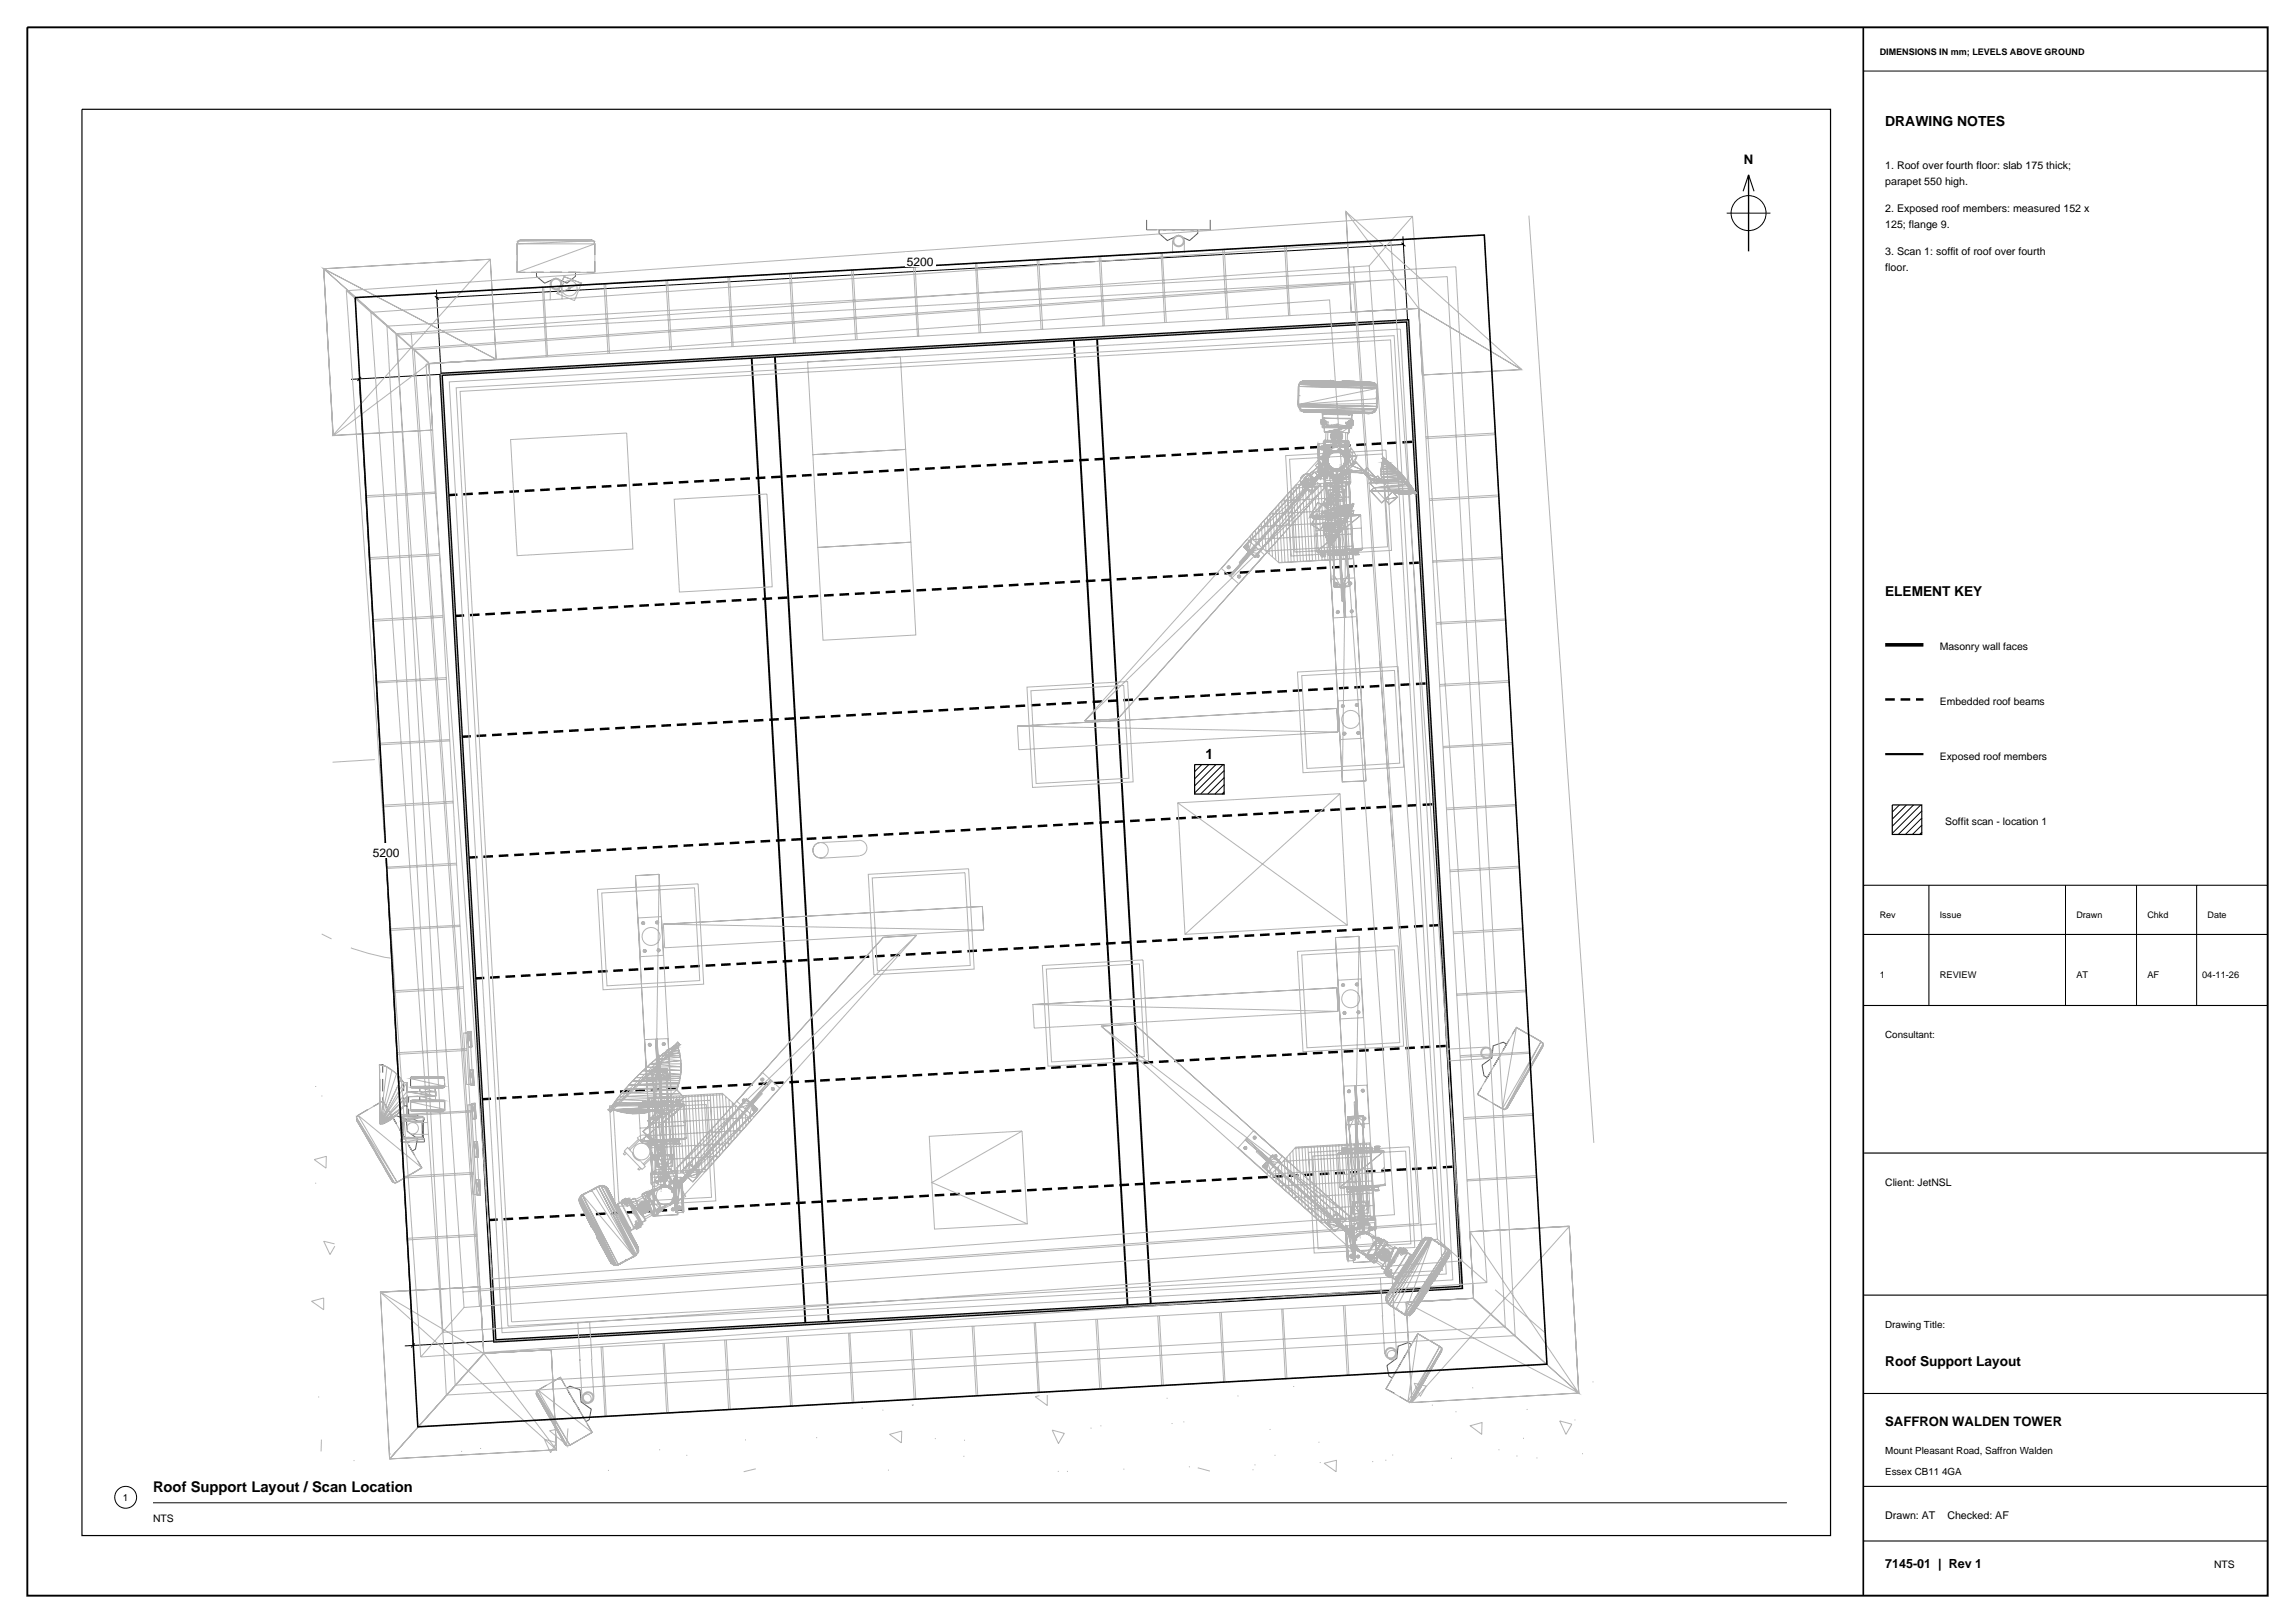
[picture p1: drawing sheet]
<svg xmlns="http://www.w3.org/2000/svg" width="420mm" height="297mm" viewBox="0 0 420 297" stroke-linecap="round" stroke-linejoin="round" font-family="sans-serif">
<defs><g id="words">
<text font-size="2.7" x="28" y="273">Roof Support Layout / Scan Location</text>
<text font-size="2.6" x="220.6" y="138.9">1</text>
<g font-size="2.5">
<text x="345" y="23">DRAWING NOTES</text>
<text x="345" y="109">ELEMENT KEY</text>
<text x="345" y="250">Roof Support Layout</text>
</g>
<g font-size="2.4">
<text x="319.1" y="30">N</text>
<text x="345" y="261">SAFFRON WALDEN TOWER</text>
</g>
<text font-size="2.3" x="345" y="287">7145-01 | Rev 1</text>
<g font-size="2.2">
<text x="165.9" y="48.6">5200</text>
<text x="68.2" y="156.8">5200</text>
</g>
<g font-size="2">
<text x="345" y="31">1. Roof over fourth floor: slab 175 thick;</text>
<text x="345" y="33.9">parapet 550 high.</text>
<text x="345" y="38.8">2. Exposed roof members: measured 152 x</text>
<text x="345" y="41.8">125; flange 9.</text>
<text x="345" y="46.7">3. Scan 1: soffit of roof over fourth</text>
<text x="345" y="49.6">floor.</text>
<text x="345" y="278">Drawn: AT</text>
<text x="356.4" y="278">Checked: AF</text>
</g>
<g font-size="1.9">
<text x="355" y="119">Masonry wall faces</text>
<text x="355" y="129">Embedded roof beams</text>
<text x="355" y="139">Exposed roof members</text>
<text x="356" y="151">Soffit scan - location 1</text>
<text x="345" y="217">Client: JetNSL</text>
<text x="28" y="278.6">NTS</text>
<text x="405.2" y="287">NTS</text>
</g>
<g font-size="1.8">
<text x="345" y="190">Consultant:</text>
<text x="345" y="243">Drawing Title:</text>
<text x="345" y="266">Mount Pleasant Road, Saffron Walden</text>
<text x="22.5" y="274.7">1</text>
<text x="345" y="270">Essex CB11 4GA</text>
</g>
<g font-size="1.7">
<text x="344" y="10">DIMENSIONS IN mm; LEVELS ABOVE GROUND</text>
<text x="344" y="168">Rev</text>
<text x="355" y="168">Issue</text>
<text x="380" y="168">Drawn</text>
<text x="393" y="168">Chkd</text>
<text x="404" y="168">Date</text>
<text x="344" y="179">1</text>
<text x="355" y="179">REVIEW</text>
<text x="380" y="179">AT</text>
<text x="393" y="179">AF</text>
<text x="403" y="179">04-11-26</text>
</g>
</g></defs>
<g fill="none" stroke="#000" stroke-width=".18">
<path d="M341 13h74M316 39h8M79.6 54.2l.7 .7M79.9 53l.8 15.5-16.5 .9M256.5 44.4l.7 .7M256.7 43.2l.9 15.5M256.8 44.7l-176.9 9.8M65.7 69.3l9.9 176.9M66.1 69l-.7 .7M219.9 139.9l-1.3 1.3M221.2 139.9l-2.6 2.6M222.5 139.9l-3.9 3.9"/>
<path d="M223.8 139.9l-5.2 5.2M224 141l-4.3 4.3M224 142.3l-3 3M224 143.6l-1.7 1.7M224 144.9l-.4 .4M347.6 147.3l-1.3 1.3M348.9 147.3l-2.6 2.6M350.2 147.3l-3.9 3.9M351.5 147.3l-5.2 5.2M351.7 148.4l-4.3 4.3M351.7 149.7l-3 3M351.7 151l-1.7 1.7"/>
<path d="M351.7 152.3l-.4 .4M353 162v22M378 162v22M391 162v22M402 162v22M75.9 245.8l-.6 .8M90.6 245.4l-16.5 .9M28 275h299"/>
<circle cx="320" cy="39" r="3.2"/>
<circle cx="23" cy="274" r="2"/>
</g>
<path d="M5 5h410v287h-410zM137.6 65.4l9.8 176.8M141.8 65.1l9.8 176.9M196.5 62.1l9.9 176.9M200.8 61.9l9.8 176.8" fill="none" stroke="#000" stroke-width=".35"/>
<path d="M15 20h320v261h-320zM218.6 139.9h5.4v5.4h-5.4zM346.3 147.3h5.4v5.4h-5.4z" fill="none" stroke="#000" stroke-width=".22"/>
<path d="M341 5v287" fill="none" stroke="#000" stroke-width=".3"/>
<path d="M80.7 68.5l176.9-9.8 9.8 176.9-176.8 9.8zM345 118h7" fill="none" stroke="#000" stroke-width=".65" stroke-linecap="butt"/>
<path d="M81.9 90.6l176.9-9.8M83.2 112.7l176.9-9.8M84.4 134.8l176.9-9.7M345 128h7M85.6 156.9l176.9-9.7M86.9 179l176.9-9.7M88.1 201.2l176.9-9.8M89.3 223.3l176.9-9.8" fill="none" stroke="#000" stroke-width=".45" stroke-dasharray="1.8 1.1" stroke-linecap="butt"/>
<path d="M345 138h7" fill="none" stroke="#000" stroke-width=".4"/>
<path d="M319 35l1-3 1 3M341 162h74M341 171h74M341 184h74M341 211h74M341 237h74M341 255h74M341 272h74M341 282h74" fill="none" stroke="#000" stroke-width=".2"/>
<g fill="none" stroke="#595959" stroke-width=".18">
<path d="M94.6 47.8v2h1.5M97.2 49.8h2.3h-1.3v.8l1.5 1.2 2-.9 2.1 .9 1.5-1.2v-.8h-1.3h2.2M97.8 43.9h-2.4a.83 .83 0 0 0-.8 .7v2.1M99 43.9h2.2M100.6 49.8h2.3M102.3 43.9h2.2M105.7 43.9h2.4a.83 .83 0 0 1 .8 .7v2.1M108.9 47.8v2h-1.5M209.8 40.2v1.8h1.9M212.8 42h5.7M213.4 42h-1.3v.7l1.5 1.3 2.1-.9 2 .9 1.5-1.3v-.7h-1.3M221.5 40.2v1.8h-1.9"/>
<path d="M69.5 196.3l-.1-1.4h.6v1.4M69.5 197.4v2.3M70 194.9l1.7 1M70 197.4v2.3M72.6 196.6l1.3 1.5v1.6M73.9 198.1h.6v1.6M74.5 199.8h2M76.8 199.1v.7M77.7 199.8h2.1v.8h-2.1M77.7 197.1h-2.4l-.2 .2v1.6l.2 .2h2.4M78.8 197.1h2.4l.1 .1 .1 1.6-.3 .3h-2.3M79.6 199.1v.7"/>
<path d="M271.2 199l-.8 1.3 1.8 1M274.5 193.2l-1.1 1.9M276.2 190.2l-1.1 2 .6-1.1-.6-.4-1.8 .7-.3 2.2-1.8 1.3 .4 1.9 .6 .4 .6-1.1-1.1 1.9M278.8 197.6l-1.1 1.9M279.3 189l-1.8-1-.8 1.3M280.3 189.6l1.7 1a.87 .87 0 0 1 .3 1l-1.2 2.1M280.5 194.7l-1.1 1.9M67.1 208.1l1.1 2M67.3 203l-1.8 1.1a.69 .69 0 0 0-.2 1l1.3 2.1M68.3 202.5l1.8-1 .7 1.2M68.8 211.1l1.1 1.9M69.5 200.8v2.3"/>
<path d="M69.6 204.2v1.5h.5M70 200.8l.1 2.3M70.1 204.2v1.5M70.5 214l1.2 2.1a.69 .69 0 0 0 1 .2l1.7-1M71.4 203.7l1.2 2-.7-1.2 .6-.3 1.9 .6 .1 2.2 1.9 1.4-.4 1.9-.6 .3-.6-1 1.1 1.9M71.8 204.6l-1.7 1.1M73.1 206.6l1.1 1.9M73.5 204.5l.3-.2h3.5l.2 .2 .2 .4-.3 .3h-.9l-1-.5-1 .5h-.9l-.3-.3zM73.5 205.1v3.2M73.8 205.2v3M73.9 200.8v1.6h.6v-1.6M73.9 202.4l-1.2 1.5"/>
<path d="M74.5 202.4v1.9h2v-.3h-1.7v-1.1M75 208.1l-1.4 .1-.2 .2v.6h1.6M76.1 208.1h1.3l.3 .3v.6h-1.6M76.5 212.4l.7 1.3-1.8 1.1M76.5 200.6l-2 .1h.3v1.1M76.8 200.6v.7M77.2 205.2l.1 2.9M77.5 205.1v3.1M77.7 201.3h-2.3l-.3 .2 .1 1.8h2.5M78.8 201.3h2.5l.1 .2v1.6l-.1 .2h-2.4M79.7 200.6v.7M277.2 200.5l-1.3 2.2a.69 .69 0 0 1-1 .2l-1.8-1"/>
<path d="M99.4 257.3l1.1 2M100 253.5l-1.5 .9a.74 .74 0 0 0-.3 .9l.6 1.1M101 252.9l1.6-.9 .9 1.7M104.1 254.7l1 1.9M104.3 255.2l-.6-1.2 .6-.3 1.9 .6 .1 2.2 1.9 1.4-.4 1.9-.6 .3-.6-1M104.9 256.1l1.1 1.9M105.7 257.6l1.2 1.9M254.6 252.5l-1 1.6 1.6 .9M256.3 249.6l-1.2 1.9M257.7 247.1l.6-1.1-.6-.3-1.8 .6-.3 2.3-1.8 1.3 .4 1.9 .6 .4 .6-1.2M258 246.6l-2 3.5M259.2 255.2l-.5 1a.78 .78 0 0 1-1 .3l-1.5-.9"/>
<path d="M260.9 252.3l-1.1 1.9M261 245l-1.5-.9-1 1.6M262 245.5l1.5 .9a.65 .65 0 0 1 .3 1l-.6 1M262.6 249.3l-1.1 2M101.1 260.3l1.1 1.9M102.7 263.2l.6 1a.69 .69 0 0 0 1 .3l1.6-.9M107.4 260.5l1 1.6-1.6 .9"/>
</g>
<g fill="none" stroke="#b3b3b3" stroke-width=".18">
<path d="M246.3 38.7l13.3 17.7-12.3 .7zM258.5 39.6l-4 4.5 13.1 186.6-186.6 13.1-13.1-186.6 186.6-13.1-3.9 4.5M258.5 39.6l-195.1 13.6 13.6 195.1M258.5 39.6l13.6 195.1M279.8 39.5l11.9 169.6M59.2 49.2l31.6 16.5-12.3 .8zM59.2 49.2l30.5-1.8 1.1 18.3zM59.2 49.2l1.8 30.5-1.8-30.5 19.3 17.1M63.4 53.2l9 7.9M65 54.5l206.6-11.5 11.5 206.6-206.6 11.5zM70.8 59.7l195.6-10.9 10.9 195.6-195.6 10.9zM89.7 47.4l-28.8 32.3"/>
<path d="M94.9 44.1l.5-.2h12.7zM94.9 44.1l.5-.2h12.7l.5 .2h-13.7l-.3 .5 14-.5 .3 .5h-14.3v5.2l14.3-5.2v5.2h-14.3v-5.2zM99.3 52.5l.7 12.8M99.5 52.5l.7 12.8M100.7 51.9v3M102 53.7l4.4-1.9-1.3 3.2zM102.8 51.9l.1 2.9M103.2 50.6l3.2 1.2-3.2-1.2-1.2 3.1zM110.5 51.9l.8 12.8M110.8 51.9l.8 12.8M121.9 51.3l.7 12.8M122.2 51.3l.7 12.8"/>
<path d="M133.2 50.7l.7 12.7M133.5 50.7l.7 12.7M144.5 50.1l.7 12.7M144.8 50l.7 12.8M155.8 49.4l.8 12.7M156.1 49.4l.8 12.7M167.2 48.8l.7 12.7M167.5 48.8l.6 12.7M178.5 48.2l.7 12.7M178.8 48.2l.7 12.7M189.8 47.6l.7 12.7M190.1 47.5l.7 12.8"/>
<path d="M201.1 46.9l.8 12.8M201.4 46.9l.7 12.7M209.8 42h11.7M212.5 46.3l.6 12.7M212.7 46.3l.7 12.7M214.6 44.1v2.3M216.7 44.1v2.1M223.8 45.6l.7 12.8M224.1 45.6l.7 12.8M235.1 45l.7 12.8M235.4 45l.7 12.8M247.3 57l-1-18.3 32.2 28.9-18.2 1-.7-12.2-12.3 .7"/>
<path d="M247.8 48.8l12.4 178.2a1.35 1.35 0 0 1 1.9-.4M250.6 48.6l12.5 178.2M250.6 48.6l-178.2 12.5M250.8 51.5l-178.2 12.4M259.6 56.4l18.9 11.3-18.2 .9zM259.6 56.4l18.9 11.3M61 79.7l17.5-13.2 .7 12.2zM72.4 61.1l12.5 178.2M72.6 61.3l192.3-10.7 10.6 192.2-192.2 10.7zM75.3 60.9l12.4 178.2M75.8 64l171.9-12.1 12 172-171.9 12zM78 66.6l165.3-11.7 11.9 167.4-165.1 11.7z"/>
<path d="M78.5 66.5l181.1-10.1 10.1 181.2-181.2 10.1zM80.7 68.5l176.9-9.8 9.8 176.9-176.8 9.8zM82.2 69.9l174.1-9.7 9.6 174-174 9.7zM83.5 71l171.6-9.6 9.6 171.7-171.7 9.6zM84.2 71.6l170.3-9.4 9.5 170.3-170.4 9.4zM90.8 65.7l-1.1-18.3-30.5 1.8 1.7 30.5 18.3-1-.7-12.2 12.3-.7M147.8 66.2l17-.9 .9 16.9-16.9 1zM237.6 74.3l14.3 .6-14.3-.4zM237.6 74.3v-.2l14.4 .3M237.6 74l14.4 .4-14.4-.4 14.4-.2v.6M237.6 74l14.4-2.9v2.7v-.9zM237.6 73.5v.5"/>
<path d="M237.6 71.5v-.2v2.2v-.1M237.6 70.8v.5M237.6 74a1.35 1.35 0 0 0 1.3 1.4M237.7 70.4l-.1 .3v3.6l.3 .7 14-.1-.2 .3 .2-.3 .1-.5-14.4-.1M237.7 70.4l14.3 .3v.3l-14.3-.6-.1 .3 14.4 .4-14.4-.4v3.3M237.7 71.3h-.1v-.5h.1v.7v2.5h-.1l.1-.5M237.7 71.5h-.1l.1 1.9M237.7 72.4v.1M237.7 74a1.23 1.23 0 0 0 1.2 1.3M237.8 70.2l.1-.1 14 .4zM237.8 72.5h.1M237.8 72.4h.1"/>
<path d="M237.9 75l13.4 .5-13.4-.5 13.8 .2-.4 .3-13.2-.3 .4 .1zM237.9 70.1l13.8 .2 .3 .4-.1-.2-14.2-.1M238 74.9h.1M238.1 69.9l13.4 .3 .2 .1-13.6-.4-.2 .2M238.1 69.9l13.3 .2 .1 .1-1.1-.3M238.1 69.9l-.4 .5M238.1 70.1h-.1M238.2 70.1h.1M238.1 70.1h.1M238.4 69.8l13 .3zM238.4 69.8h6.1zM238.6 69.7l5.9 .1"/>
<path d="M238.8 69.6a1.11 1.11 0 0 0-1.1 1.1M238.9 75.4l11.7 .2v.1l-.6-.1M239.5 75.3l.1 .1h-.1M239.6 75.3l10.3 .3M239.6 75.3h.1M239.6 75.2h.1M239.7 75.3h.1M239.7 69.9h.1M239.7 69.8h.1M239.8 69.9h.1M239.8 69.8h.1M240.5 69.6l-1.2 .2"/>
<path d="M241.3 75.3h.1M241.3 69.6l2.7 .1h-4.5l5 .1a20.2 20.2 0 0 0-5.7-.1h-.2M241.4 69.8h.1M241.5 69.9h.1M241.5 69.8h.1M241.8 76.9v.3zM241.8 77.2h.1M241.8 76.8h.1M241.8 77.5h.1M241.8 77h.1M241.9 77.3h-.1v.4h.1M241.9 77.3h-.1v.3"/>
<path d="M241.9 77.2l-.1 .1M241.9 76.8l-.1 .1 .1-.1M241.9 77.3v.4M241.9 77.1v-.3h.2v.3h-.2v1.1h.2v-.3h-.2M241.9 76.8h.1M242 75.8l.1 .1-.1-.1M242 75.9v1l.1-1M242 76.9v.3l.1-.3M242 75.6v.2M242.1 75.5h.1l-.1 .1 5.2 .2v.1l-5.2-.1zM242.1 77.6h.1M242.1 76.8h.1"/>
<path d="M242.1 78h.1M242.1 77.9h.1M242.1 77.3h.1M242.1 77.1h.1M242.1 77.1v1.1M242.1 76.8h-.2v.4M242.1 76.7h.1h-.1v.6M242.1 76.6l.1-.1 2.5 .1M242.1 76.5h.2M242.1 76.7h.1M242.1 75.5h.1M242.1 75.6l-.1 .2"/>
<path d="M242.2 77.6v.6l-.1 .1 .1-.1M242.2 77.8h1.4M242.2 78h1.4M242.2 76.9l-.1 .7h.1v-.3M242.2 76.8v-.1l.1 .1M242.2 76.5v.1M242.3 76.8l.1 .3v-.2M242.3 77.1h.1M242.3 77.3l.3 .1v.2h-.2v-.3M242.3 77.6h.1M242.3 76.9v.8h-.1M242.3 76.5h2.4"/>
<path d="M242.4 78.1v1l4.5-.9-4.5 .9v-1l4.5 .1M242.4 76.8l.2 .1v.2h-.2M242.4 78.1v.2h4.5v-.1M242.4 78.3v.8h1.3M242.4 78.1l4.5 .1M242.4 75.8h.1M242.4 79.1l2.2-.3-.9 .3zM242.5 75.8h.2M242.5 77.1v.2h-.2l.1 .3M242.5 77.1v.3zM242.6 77.1h.1v.2M242.6 77.6l.1-.2v.2"/>
<path d="M242.7 77.7l.4 .1M242.7 77.1v.3v-.1l-.2 .1M242.7 79.1l-.1 1.5M242.7 77.1l.4 .1v.2h-.4M243 75.3h.1M243 75.4h.1M243 79.1v1.5M243.1 69.8h.1M243.1 69.9h.1M243.6 77.8l1-.2v.3l-1 .1zM243.6 78h.1M243.6 78.1h.1"/>
<path d="M243.6 77.8h.1M243.7 69.7l-3.2-.1-1.1 .2M243.8 69.8h.6M243.8 69.7l-.2-.1v.2M243.8 78l1.7 .1M243.9 78.9l.9-.2 .7 .4M243.9 78.9h-.2l.1 .2M244.4 69.9l.2-.1v.1M244.5 69.8l6.6 .2-12.7-.2-.3 .1M244.5 69.8l6.6 .2M244.5 78h.3M244.6 69.8h.6"/>
<path d="M244.6 78l.1-.1v.1l-1.1 .1v-.1v.1h-1.4M244.6 77.6l.1 .3 1.1 .1v-.1h1.4M244.7 77.6l1.1 .3v.3l-1.1-.2M244.7 75.3h.1M244.7 75.4h.1M244.8 75.4h.1M244.8 70.1h.1M244.8 69.9h.1M244.8 70h.1M244.9 70h.1M244.9 69.8l6.2 .2M245.1 75.6h5.8l-12.2-.2 11.8 .3 .8-.2-12.8-.2 12.4 .3h-.9"/>
<path d="M245.2 78.9l.1 .1M245.2 69.8l5.2 .1zM245.3 69.8l-.2 .1M245.5 79.1l1.4 .1M245.6 69.8l4.8 .1zM245.8 78h.1M245.8 78.2h.1M245.8 77.9h.1M246 69.8h-.7l.1 .1M246.1 69.7l-.2 .1 4.4 .1-4.2-.2v.1M246.3 77.9h.4M246.3 79.1v1.5"/>
<path d="M246.3 77.3v.3M246.4 75.4h.1M246.4 75.5h.1M246.5 69.9h.1M246.6 69.9h.1M246.6 79.2v1.4M246.7 75.9h.1M246.7 77.3h-.4v.2l.3 .1v-.3l.1 .1M246.7 77.1v.1M246.8 77.4v.3M246.8 77v.2l-.2 .1 .2-.2M246.9 77.2v.1z"/>
<path d="M246.9 75.9h.1M246.9 78.2v1zM246.9 78.2l-1.4 .9 1.4 .1M246.9 78.3v.9M246.9 78.2l-2.3 .6 .9 .3M247 77l.1 .2M247 77.4h-.2l-.1 .3h.4M247 77.4v.3zM247 77.2h-.2v-.2h.2l.1 .3M247.1 77.3v.1l-.2-.1v.1v-.1v.1h-.2l-.1 .2 .1 .1M247.1 77h.1zM247.1 77l.1 .9"/>
<path d="M247.1 77v-.2h.1v.2M247.1 76.9v.1M247.1 77.3v.1M247.2 78.3l.1 .1zM247.2 76.5l.1 .2M247.2 76.7v-.2h-2.5l2.6 .2M247.2 78.1l-1.4-.1v.2h1.4M247.2 77.7v.6M247.2 77l.1 1h.1v-.7M247.2 77.4v.3h.1M247.2 76.8l.1 .2M247.2 76.7h.1"/>
<path d="M247.3 75.6l.2 .2zM247.3 78v.3M247.3 75.8l.2 .1-.2 .1 .2-.1M247.3 76v1l.2-1M247.3 77v.3l.1-.3M247.3 76.8l-.1-.1 .1 .1M247.4 77.4v.4M247.4 78v.3h-.1M247.4 77l-.1 .3M247.4 75.6h.1M247.5 77.4h.1v.3h-.1M247.5 77h.1v-.1v.1"/>
<path d="M247.5 77.2v-.3h-.2l.1 .4-.1 .1M247.5 75.8v.1M247.5 77.3h.1M247.5 77.8h.1M247.5 76.9h.1M247.6 77.4v.1h-.1M247.6 77.2l-.2 .1M247.6 77.5v.3v-.1M247.6 77.1v.2zM248.1 75.5h.1M248.1 75.4h.1M248.2 70h.1"/>
<path d="M248.2 69.9h.1M249.8 75.5h.1M249.9 75.5h.1M249.9 75.6h.1zM249.9 70.1h.1M250 70.1h.1M250 75.6l.6 .1M250.3 69.9h.7v.2zM250.3 70h-.5a21.5 21.5 0 0 0-5.3-.1 20 20 0 0 0-5.2-.1h-.5l.5-.1h-.3a1.1 1.1 0 0 0-1.3 1M250.6 75.6a1.35 1.35 0 0 0 1.4-1.3 1.35 1.35 0 0 1-1.4 1.3zM251 69.9l-.5 .1M251 70l.7 .3 .3 .8"/>
<path d="M251 69.9a1.11 1.11 0 0 1 1.1 1.2M251.4 75.2h.1M251.5 75.2h-.1M251.6 70.4h.1M251.6 70.4v.1M251.6 70.4l.1 .1M251.8 72.7v.1M251.8 72.8h.1M251.9 74.3a1.23 1.23 0 0 1-1.3 1.2M251.9 73.7l.1 .1zM251.9 73.8l.1 .6M251.9 73.7v-1.9h.1v1.9"/>
<path d="M251.9 71.7v.1M252 71.1v.6h-.1zM252 71.7v.1M273.7 79.2l-12.8 .8M273.7 79.5l-12.7 .8M79.8 90l-12.8 .7M79.8 90.3l-12.8 .7M93.4 80.4l21.3-1.2 1.1 21.3-21.2 1.2zM123.4 91.4l17-1 .9 17-17 .9zM148.8 83.2l16.9-1 1 17-17 1zM227.7 99.9l2.1 2-.1 .1-2.1-1.9zM228 99.8h.3l.2 .1-.1 .3-.2 .1-.2-.2z"/>
<path d="M228.3 98.7l3.1 2.9-4.7 5.2-3.2-2.8zM228.3 99.8a.15 .15 0 0 0-.1 .1 .15 .15 0 0 0 0 .2 .15 .15 0 0 0 .2-.1M228.5 99.3a1.39 1.39 0 0 0 .4 1.5 1.39 1.39 0 0 0 1.6 .2M228.7 98.1v.1M229 98.5l.2 .1-1.6 1.5zM229 98.5l-1.3 1.4M229.2 97.6l.1 1.1 18.2-1M229.8 97l.1 2.2M230.8 95.8l.3 4.5M231.4 95.2l.3 5.6 15.9-.9M231.9 94.6l.4 6.8M232.4 94l.5 7.9"/>
<path d="M232.9 93.4l.6 9M233.5 92.9l.5 10 13.7-.7M234 92.3l.6 10.6M235.1 91.1l.7 11.8M235.3 83.4l18.3-1 1.1 18.3-18.4 1zM235.6 90.5l.7 12.4M236 84l17-.9 .9 17-16.9 .9zM236.1 89.9l.7 12.9M236.7 89.3l.7 13.5M237.2 88.7l9.7-.5 .8 14-13.6 .8-5.4-4.8zM237.2 88.7l.8 14.1M237.7 88.7l.8 14.1"/>
<path d="M238 88.5l2.4-.8-2.3 .9-8.9 10 8.9-10zM238.1 88.3l2.2 1.9-.2 .1-2.1-1.8zM238.1 88.6l-9.6 10.7M238.3 88l.8 .8-.3 .3-.8-.8zM238.3 88l.8 .8M238.3 88.6l.8 14.1M238.6 88.2l.3 .4M238.6 87.6h.1M238.6 87.6l.1 .1M238.6 88.5h.1M238.7 87.6a.63 .63 0 0 0-.1 .9 .63 .63 0 0 0 .8 .2M238.7 87.5v.1"/>
<path d="M238.7 87.6h.1M238.8 89.1h.1M238.8 87.8l-.6 .6M238.8 87.8a1.39 1.39 0 0 1 1.5 .2 1.39 1.39 0 0 1 .4 1.5 1.39 1.39 0 0 1-1.5-.2 1.39 1.39 0 0 1-.4-1.5zM238.8 88v.1M238.8 87.5l-.1 .1M238.8 88.4h.1M238.8 87.8l-.2 .3 .2-.3M238.8 87.8l.4-.1 .3 .4-.3-.4zM238.9 88.5l-.3-.4 .3 .4M238.9 88.5h.4l.2-.4-.2 .4zM238.9 88.3h.1"/>
<path d="M238.9 88.6l.8 14.1M239 88.4h.1M239.1 87.8h.1M239.2 88.7l.8-.6 .2 .3-.7 .6zM239.2 88.7h.1M239.2 87.9h.1M239.2 87.9l-.1-.1-.3 .1-.1 .2 .1 .3M239.3 87.8l.1 .3-.1 .3h-.5M239.3 88.6h.1M239.4 88.7h.1M239.4 88.6h.1M239.4 88.5h.1"/>
<path d="M239.4 88.5v.1M239.4 88.1v.1M239.4 88.5l.8 14.1M239.5 89h.1M239.5 87.8h.1M239.5 86.9l-1.4 1.4M239.5 88.5l-.1 .1M239.5 88.6h-.1M239.7 94.5l6.9 .5 .3-.5-.7 1.3 .2-.4-4.1 .4M239.7 94.5l7.3-.4-.1 .4zM239.7 94.5l.9 .5h6l-.2 .4-5.8-.4-.6 1 6.4-.6-6.4 .6M239.8 87.3h.1"/>
<path d="M240 90.3l1.6-1.6-1.5 1.6zM240 88.1h.1M240 90.3l-9 9.9M240 90.3l-9.6 10.7M240 88.5l.8 14.1M240.1 87.8h.2M240.1 87.8h.1M240.3 87.8l.8-.5zM240.4 87.7l-13.5 15.4 1.6-2.1zM240.4 87.7l-11.2 10.9-.7 2.4M240.6 86.4h.1M240.6 86.4h.2"/>
<path d="M240.6 86.4l-.9 .7 .4 .7M240.6 88.5l.7 14.1M240.6 87.9l-.6 2.4-9 9.9M240.6 87.9l1 .8-1.6 1.6M240.6 87.9l-13.7 15.2M240.7 94.7l8.3-.4zM240.7 94.7l8.3-.5zM240.7 89.5l-.6 .6M240.7 86.4h.1M240.7 86.5l.5 .6M240.8 86.4h.1M240.8 94.7l-.1 .1"/>
<path d="M241 84.9l.8 .3-.3 .5-.8-.5zM241 86.3h.1M241.2 81.3l.2 6zM241.2 81.3l.1-.1 .2 6.4h.2l-.4-6.4h1.1l-.7 6.4-.3-.3 .1 .3zM241.2 92l.8 .4-2.3 2.1zM241.2 88.5l.7 14.1M241.2 87l-.1 .3M241.2 86h.1M241.3 85.8l.1 .4 .3-.1M241.3 86.1l-.3 .2 .2 .2M241.3 86.1l.2 .2-.3 .2M241.3 86.7h.1"/>
<path d="M241.3 86.1h.1M241.3 86.7l.2 .2-2 2.2-.2-.2zM241.3 86.2h.1M241.4 84.4l-.3 .5M241.4 81.2l-.2 .3M241.5 86.3h.1M241.5 87.3l.2 .3M241.5 85.6v.2M241.5 85.8l.6 .8M241.6 86.5l-.3 .2 .1 .2M241.6 86.5l.2 .2-.4 .2M241.6 86.5h.1"/>
<path d="M241.6 88.7l-1.3 1.5M241.6 86.2h.1M241.6 84.5l-.3-.2 .2-.4 1.4 .9M241.6 85.7h-.3l-.1 .3 .2 .1h.2l.2-.2M241.6 84.6l-.3 .5M241.7 83.9l-.3-.4-.2 .3 .3 .3M241.7 86.1l1.4 .9h1.5M241.7 85.7l.1 .2 3.6 2-1.8 3.1M241.7 88.4l.8 14.1M241.7 86.1h.1M241.7 84.5v.8l.5 .6M241.8 86l1.3 .3-1.4-.2z"/>
<path d="M241.8 86h.1M241.8 83.6l.4 .3-.6-.2 .2-.2 .4 .4M241.8 86.7h.1M241.8 86h1.3v.3M241.8 86l-.1 .1M241.8 83.7l-.2 .3M241.9 94.4l5.9-.1-5.9 .3zM241.9 94.4l5.8-.3zM241.9 94.4l5.8-.4-5.8 .4M241.9 93.9l5.7-.3 .1 .4M241.9 94.4h.8M241.9 93.9l.8-.1v.5"/>
<path d="M241.9 92.4l-.7-.4-1.5 2.5 .8 .5M241.9 93.9v.5M241.9 85.8l-.1 .3M242 92.4h2.2l-.6 1.1zM242 92.4l1.9-.3 .3 .3zM242 83.6l-.1 .2M242.1 83.3l.3 6-43.9 42.6zM242.1 93.7h.1M242.1 93.7h.4M242.1 83.9l-.2 .2M242.1 86.6l.2 .1zM242.1 86.4l1-.1 1.5 .7z"/>
<path d="M242.1 86.6h.1M242.1 84.7l1.8 1.9M242.2 80.9l4.3-.3 3.5 62.3-4.3 .2zM242.2 85.7l-1.6 2.2-.2-.2zM242.2 85.7l.2 .2-1.8 2M242.2 85.7l-1.8 2-.9-.8-1.5 1.6 1.5-1.6 .9 .8M242.2 85.7l-.9 1 .2 .2 .9-1M242.2 84.7h.1M242.2 86l2 1.2M242.2 80.9l4.3-.3 .4 7.1-4.3 .2zM242.2 88.4l.8 14.1M242.3 96.6l3.2 .4-3.2-.4h3.5l-.3 .4-3.2-.1 .1 .2z"/>
<path d="M242.3 96.3l3.5 .3-3.5-.3 3.7-.1-.2 .4-3.5-.1v.1zM242.3 95.9l3.7 .3-3.7-.2v.3zM242.3 95.8l-.7 1.2-1.6-1 2.3-.2 3.7 .4-3.7-.4h3.9l-.2 .4M242.3 81.6v-1h.1l4.5 1-4.5-1-.1 1h4.6M242.3 81.6v-.3l4.6 .2v.1M242.3 84.5l1.7 1.9M242.3 80.6v.7M242.3 95.8v.1M242.3 85l-.8 .6M242.3 81.6h4.6M242.3 95.8a5.6 5.6 0 0 0 1.1 3.8M242.3 84.6l-.1 .1"/>
<path d="M242.4 81.2l.3 .2 .2 4.2-.4-4.4 .4 6.3-.2 .1 .2-.1zM242.4 81.2l.3 6.4h-1zM242.4 81.2l.3 .2M242.4 81.6h.7a.15 .15 0 0 0-.1 .2 .15 .15 0 0 0 .2 .1 .15 .15 0 0 0 .1-.2M242.4 97.6l2.5 .4-2.4-.1zM242.4 97.6v-.4l2.9 .2 .2-.4-3.1 .1 2.9 .3-2.9-.3 .2 1.1 2.3-.2M242.4 97.6l2.9-.2-.4 .6M242.5 84.5h.1M242.4 84.5h.1M242.4 84.5l-.2 .2M242.4 84.5l-3.6 3M242.4 80.6h1.3l.9 .3z"/>
<path d="M242.4 84.5l-3.8 3.1M242.5 84.4v.1M242.5 86.5h.2v.1l-.2 .1v-.2l-.2 .2M242.5 86.7h-.1M242.5 85h.1M242.5 80.9l4.2 .1v1.7l-4.2-.1zM242.5 81.6v.2h.6v-.2M242.5 81.8h.1M242.5 82.3h.5M242.5 82.3l.6 .1M242.5 85l.6 1M242.5 84.5l-.3 .1"/>
<path d="M242.5 84.5l-.3 .2M242.5 84.5l-3.9 3.1M242.5 82.6l4.2-1.6v1.7zM242.5 82.5h4.2M242.5 82.3h.6M242.5 84.5l.1 .1M242.5 85h-.2h.2M242.5 88.6v.1l.4-.1M242.5 91.4l.7 .4-1.2 .6zM242.5 81.8h.6zM242.5 81.8h.6M242.5 81.8l.6 .2v-.2"/>
<path d="M242.5 81.8v.2h.6M242.5 82l.6 .1zM242.5 82l.6 .1M242.5 82l.6 .1h-.6M242.5 82.1h.6zM242.5 82.1l.6 .2v-.2M242.5 82.1v.2h.6M242.5 82v.1M242.5 84.4h.1M242.6 84.4h.1M242.6 84.5h-.1M242.6 82.2h.1"/>
<path d="M242.6 84.4h-.1M242.6 82.1h.1M242.6 81.8h.1M242.6 84.6h.1M242.6 84.5h.1M242.6 84.6l.1 .2 .4 .1-.4-.1v.1l.4 .2-.4-.2 .1 .2h.3l.2 .1-.5-.1v.1l.5 .1h-.4h.4M242.6 81.8h.5h-.5M242.6 81.8h.5M242.6 82.3h.5M242.6 84.5l.1 .1M242.6 84.5l.5 .7M242.6 84.5l1.1 1.5"/>
<path d="M242.6 83.2h.4M242.6 84.2a1.95 1.95 0 0 0 1.9 2 1.95 1.95 0 0 0 2-1.9M242.7 93.7h-.8v.2M242.7 81.4v1.7h.4h-.4l.3 1.8M242.7 84.7h.1M242.7 81.6l.2 2.6 .1-2.6M242.7 81.6l-.1 2.6h.3M242.7 81.8v.2h-.1M242.7 81.4l.2 4.2M242.7 81.4l.3 5.9M242.7 81.6h.3M242.7 82.1v.2"/>
<path d="M242.7 84.6v.1M242.7 82.3h.3M242.7 82h.3M242.7 93.7v.1M242.7 93.8h.1M242.7 86.6l.1 .1M242.7 81.5l.3 .1zM242.7 81.5l.3 .1M242.7 81.5l.3 .1-.1 2.6M242.7 94.2h.3M242.7 83.1l.2 2.5M242.7 81.5v1.7"/>
<path d="M242.7 81.8h.3M242.8 84.6v.1M242.8 84.5l-.1 .1M242.8 84.7h.1M242.8 84.6h.1M242.8 81.8h.2v.2h-.2zM242.8 81.8h-.3v.2l.5 .1M242.8 82h-.3v.3h.2l.2-.3 .1 .1v.2h-.3M242.8 84.6l-.1 .1M242.8 84.8h.1M242.8 93.8l-.1 .1M242.8 84.7l.1 .2z"/>
<path d="M242.8 88.7v.1h-.2v-.1M242.8 88.4l.8 14.1M242.8 84.1l.2 .8 .4 .7M242.8 84.1l.1 .6M242.9 85.6v1.9zM242.9 98.9l1.1 .3-1-.1 .1 .2zM242.9 84.9h.1M242.9 84.2l.1 .3-.4-.3v.3l.4 .1h-.4h.4v.2l-.4-.2M242.9 84.2a1.65 1.65 0 0 0 1.6 1.7 1.65 1.65 0 0 0 1.7-1.6 1.71 1.71 0 0 1-1.7 1.6M242.9 84.7a1.71 1.71 0 0 0 2 1.2M243 87.2l-.3 .3M243 81.5h.3l.1 .3-.1 .2h-.3"/>
<path d="M243 81.5l-.2 .3 .2 .2M243 84.9h.3v.7zM243 84.9l.3 .7h-.4zM243 84.9l-.1-1.1v1.8M243 85.3h.1M243 85.3v.1M243 81.5l-.1 1.7M243 82.1v.2M243 84.1v.5M243 85.4h.1M243 85.2h.1M243 82h-.4l.4 .1"/>
<path d="M243 81.8h.1M243 85.2l.1 .2M243 81.8v.2M243 82.3h.2M243 82h.2M243.1 85.2h.1M243.1 82.1h.1M243.1 81.8h.1M243.1 85.2l.1 .1M243.1 85.1l.2 .2-3.5 3.9-.2-.2zM243.1 85.4h.1M243.1 86.4v.3"/>
<path d="M243.1 83.1v.7M243.1 86.1l-.9 .5M243.1 85.2v.1M243.1 85.3h.1M243.1 83.1l.1 .7h-.3zM243.1 99.3l.7 .2-.7-.2 .9-.1-.2 .3h-.5v.1l.5-.1-.1 .1h-.4l-.1 .3 .1-.3zM243.1 87h1.5l-.6 2.7zM243.1 82.1h-.6h.6M243.1 82.4h.1M243.1 89.7l.2 2M243.1 86.5l.2 .1M243.1 83.3v.3"/>
<path d="M243.1 86.3l1.5 .7M243.2 85.3h-.1M243.2 85.9l-.1 .2M243.2 85.3h.1M243.2 85.1l.3 .4M243.2 83.8h-.4l.1 1.1h.4M243.2 99.9l.5-.3-.2 .4zM243.2 91.8l-1.2 .6 1.9-.3M243.2 91.8l-.7-.4-2.5 4.6 1.6 1 2.6-4.6-.4-.3M243.2 86.7l.2 .2M243.2 84.9l.1 .7M243.2 85.3l.5 .7"/>
<path d="M243.3 86.6h.3l.1 .3-.1 .2h-.3l-.2-.2zM243.3 91.7l2.8-.2v.2l-2.8 .1zM243.3 93.8l-.1 .3-.2 .1M243.3 85.1v.3M243.3 85.3l-3.5 3.9-.2-.2zM243.3 85.3l-.2-.2-3.5 3.9M243.3 86.4h.1M243.3 86.3h.1M243.3 85.3l.2 .2-.6-.2 .1 .2h.5M243.3 85.8h.8zM243.3 85.8h.8M243.3 85.8h1h-.2"/>
<path d="M243.3 85.8h1M243.3 82.1l-1.2 2.2M243.4 85.6l.1 .1zM243.4 86.4l-.4 .3 .1 .1 .3-.4-.4 .3M243.4 85.8l.2 .2h1.8l-.4 .1-1.4-.1 .3 .1h1.1h-1.5l-.1 .3M243.4 91.5l.5 .6-.7-.3zM243.4 91.5l1.6-1.5-1.1 2.1zM243.4 85.6h.1M243.4 85.8l2.2 .1-.2 .1zM243.4 88.4l.8 14M243.4 90.9v.8M243.4 86.5l.2 .2"/>
<path d="M243.4 91.5l-.2 .3M243.4 86.7a.15 .15 0 0 0-.1 .2 .15 .15 0 0 0 .2 .1 .15 .15 0 0 0 .1-.2M243.4 85.5h.1M243.4 87l.1 .5M243.4 85.7h.1M243.5 86.3h-.2M243.5 85.8h.1M243.5 85.5h.1M243.5 85.5h-.5l.8 .2-.7-.2 .1 .2 .8 .1-.8-.1 .1 .1h.7M243.5 86.9l-1.1 .1M243.5 85.9l.1 .1M243.5 85.9h.1"/>
<path d="M243.5 87.4l.2 .2M243.5 87h.1M243.5 90.4a1.46 1.46 0 0 1 2.5 .3 1.39 1.39 0 0 1-1.3 .9 1.39 1.39 0 0 1-1.3-.8zM243.5 85.7l.1 .1M243.5 85.8l.1 .1M243.6 85.8v.1M243.6 85.8l-.1 .1M243.6 86.1v.1l-.3 .2M243.6 85.8h.1M243.6 85.8l.1 .2-.1-.2M243.6 86.1h.1M243.6 86.1l-4.1 2.4"/>
<path d="M243.6 80.1v-.3l.1 .6-.1-.8a1.07 1.07 0 0 0 1.1 1.3 1.07 1.07 0 0 0 .9-1.4l.1 .5-.2-.8 .1 1.1-.1-1.1-.2-.1 .3 1.2-.1 .2-.2-1.4-.2-.2 .4 1.6-.2 .2-.2-1.8-.3-.1 .5 1.9-.2 .2-.3-2.1h-.2l.5 2.1h-.3l-.2-2.1h-.3l.5 2.1h-.3l-.2-2.1-.3 .1 .5 2h-.2l-.3-2-.1 .2 .4 1.8-.3-.2-.1-1.6-.2 .2 .3 1.4-.2-.1-.1-1.3-.1 .3 .2 1-.1-.2M243.6 82.2l-1.2 2.3M243.6 85.9l.1 .1M243.6 86v.1M243.6 85.7l.1 .1M243.6 85.7v.1M243.6 93.5l3.7-.2-.1 .3-3.6-.1-3.9 1M243.6 93.5l.6-.5 3.1 .3-3.1-.3h3.3l-.2 .3h-3.4zM243.6 86.2l-4.1 2.4M243.6 87.6h.1M243.6 93.5l-1.6-1.1-2.3 2.1M243.6 85.8l.1 .2"/>
<path d="M243.7 86v.1M243.7 86.1h.1M243.7 87.3l.3 .4M243.7 86.7h-1.4M243.7 86.1l-.3 .2M243.7 86h.1M243.7 81.3l.3-.4 .3 .1-.3 .5M243.7 80.6l.2 .2h.2M243.8 87.6l.2-.3h.3l.2 .2 .1 .3M243.8 87.5v.1M243.9 86.1v.2l-.4 .7M243.9 86.4h-.9l-.2 .3"/>
<path d="M243.9 88.3l.8 14.1M243.9 87.2l.4 .3M244 89.7l-.9 1.7 1.9-1.4M244 89.7l-.9 1.7M244.1 82.5l-1-.6 .4-.7 4.1 2.3-.4 .8-1.1-.6M244.2 87.6l.4-.4 .3 .3-.6 .7-.3-.4zM244.2 94.5l-3.4 .2M244.2 82.5a1.83 1.83 0 0 1 2 1.1M244.2 93l.5-.1a3.9 3.9 0 0 1 2.9-.2l-2-.1-.4 .1h2.4l-.1 .1-2.3-.1-.5 .2 2.8-.1v.2l-2.8-.1zM244.3 86.9l.4 2.7h-.3zM244.3 86.9h.3l.1 2.7M244.3 86.9l.1 2.7-1.3 .1 .2 2.1-.2-2.1 1.3-.1"/>
<path d="M244.3 86.9v1.3h.3v-1.3M244.3 88.2h.3l.2 3h-.3zM244.3 89.7l.7 .3-1-.3M244.3 89.7l.7 .3-1.1 2.1M244.3 89.7l-1.6 2.9 .7 .3 1.6-2.9M244.4 89.6l1.4 20.4-.4-2.6zM244.4 89.6l-.2 15.7 1.2 2.1M244.5 82.5a1.83 1.83 0 0 0-1.7 1.6M244.5 85.9l.3-.1 .3 5.3h-.3zM244.5 86l-1.2 1 .3 .4 .3-.3M244.5 82.5l.9-.7-.6-.7-3.5 3.2 .6 .6 .9-.8M244.5 88.3l.8 14"/>
<path d="M244.6 81.3l-.3-.3h-.1l-.2 .2 .3 .3M244.6 87l1.8 .6h-1zM244.6 87l1.4-.8v-.2h1.5v.2l-1.1 1.4zM244.7 89.6l1.3 2.1 .7 13.4M244.7 89.6l1.3-.1v2.2M244.7 89.6l1.1 20.4M244.7 86.2l.2 .1M244.7 87.7l.2 .2M244.8 94.3l-.6 .2M244.8 85.8l.3 5.3h-.3zM244.8 85.8l-.3 .1 .3 5.2M244.9 85.8h.8z"/>
<path d="M244.9 85.8h-.6M244.9 98l-.3 .4-2-.2 .1 .3 1.9-.1-.2 .3-1.7-.2 .1 .2h1.6l-.4 .5-1.2-.5 .1 .2 1.1 .3M244.9 98l-.9 1.2M244.9 85.8l1.1 .6-.2 .3M244.9 82.1l1.7 1.9M245 94.3l.5 .1M245 90l-1.9 1.4 .3 .1M245.1 88.2l.7 14.1M245.1 88h.1M245.1 81.9l1.8 1.9M245.2 87.2l.2 .3M245.2 87.3l.2 .3v.3h-.3l-.2-.1 .1-.3"/>
<path d="M245.2 85v.2M245.2 85.3l.1 .2M245.3 87.5h.1M245.3 85.5v.2M245.3 85.8v.2M245.3 86.1v.2M245.3 86.4l.1 .2M245.4 87.5l.4-.2-.4 .3zM245.4 87.5l1.3-1.1-.9 .9zM245.4 87.9l-1.1 1.8h-.3zM245.4 86.6v.2M245.4 86.9v.2"/>
<path d="M245.4 87.2v.1M245.4 87.5v.1M245.4 87.9h.1M245.4 89.1a1.05 1.05 0 0 1-1.1 .1v-.1M245.4 87.6l-1.4 2.1 1.4-1.8M245.4 85.6h.6zM245.4 87.6l-1.4 2.1M245.4 87.7v.2M245.4 88v.2M245.4 88.2v.2M245.4 88.5l.1 .2M245.5 87.5v.4h-.4"/>
<path d="M245.5 87l-.8 .3-.7-.3M245.5 87.6h.1M245.5 88.8v.2M245.5 89.1v.2M245.5 89.3v.2M245.5 89.6v.2M245.5 81.4h.3l.2 .2-.2 .3h-.3l-.1-.3zM245.5 87.5v.1M245.5 89.9v.2M245.6 83a1.59 1.59 0 0 0-2.3 .2 1.59 1.59 0 0 0 .2 2.3M245.6 83l.4 .6 .1 .8M245.6 83h.1"/>
<path d="M245.6 88.2l.8 14.1M245.6 81.5a.15 .15 0 0 0 0 .2 .15 .15 0 0 0 .1 0 .15 .15 0 0 0 .1-.1M245.6 82.9a1.71 1.71 0 0 1 .3 2.5 1.71 1.71 0 0 1-2.5 .2M245.6 82.9a1.71 1.71 0 0 0-2.8 1.2M245.7 82.9l.3 .5M245.7 83h.1M245.8 83.2l.2 .4M245.8 86.2l.2 .1-.6 1.2zM245.8 86.5h.3l.2 .2-.2 .3h-.3l-.1-.3zM245.8 86.3h-1M245.8 87.9h-1M245.9 86.7a1.17 1.17 0 0 1-1.6 .4"/>
<path d="M245.9 90.7v.8M245.9 86.6a.15 .15 0 0 0 0 .2 .15 .15 0 0 0 .1 0 .15 .15 0 0 0 .1-.1M246 89.5l.1 2.2h-.1zM246 86.3l3.6 .3-2.9-.2zM246 86.3l3.7-.2 .5-.5 1.6 1.8-2.1-1.3-.1 .5zM246 86.3l1.2-1.2 2.5 1zM246 86.1v-.1h.7l.1 .4-.9 1.4M246 91.7l.7 14.4M246 89.5l.1 2M246 84.9l-.4 .5M246 86.1l-.1 .2M246 92.4h.4l1.2 .3z"/>
<path d="M246 86.2h1.5l-1.1 1.4zM246 86h1.5v.2zM246 81.6l.7 .2v-.2M246.1 81.7v.1h.6M246.1 82.1l.6 .1M246.1 82.4h.6zM246.1 82.4h.6M246.1 82.4l.6 .1-.6-.1M246.1 82.4l.6 .1M246.1 82.1h.2M246.1 82.1h.1M246.1 82.2h.1"/>
<path d="M246.1 84.4a1.59 1.59 0 0 1-2.6 1.1M246.1 81.9h.6zM246.1 81.9h.6M246.1 81.9h.6v.2l-.6-.2v.2h.6h-.6M246.1 82.1l.6 .1zM246.1 82.2h.6M246.1 82.2h.5M246.1 82.2h.6v.2l-.6-.2v.2h.6M246.1 82.4l.5 .1zM246.2 82.1h.1M246.2 82.4h.3M246.2 88.2l.8 14.1"/>
<path d="M246.2 83.3h.4M246.2 82.3l-.1 .1v-.3h.3v.3h-.3h.4h-.1M246.3 81.6l.2 2.7 .1-2.6M246.3 81.6l-.2 2.7h.4M246.3 81.9v.2M246.3 82.2v.2M246.3 81.6l.3 .1M246.3 82.2h.3M246.3 81.9h.3M246.3 82.4h.4M246.3 82.1h.3M246.3 81.6l.3 .1z"/>
<path d="M246.3 81.6l.3 .1-.1 2.6M246.3 93.6l.1 .2M246.3 81.6v1.7M246.4 82.1h.2M246.4 82.1v-.3h.2v.3h-.3h.3v.3h-.1h.1M246.4 81.8h-.3v.3h.1M246.4 93.8l.3 .2M246.4 92.4a.89 .89 0 0 0 1.1-.3l.3 .2-.3-.2-.2 .3 .3 .3-1.2-.3h.9h-.9h.8M246.5 80.6l3.5 62.3-4.3 .2zM246.5 80.6l-4.3 .3 3.5 62.2M246.5 84.3l-.1 .3-.3-.3v.3l.3 .1-.3-.1 .3 .1v.2l-.3-.3-.1 .3h.4v.1l-.4-.1v.1h.4l-.1 .2-.3-.2-.1 .2h.4l-.1 .2-.3-.2-.1 .1 .3 .1h-.4h.4l-.1 .2-.3-.2-.2 .2h.5l-.8 .1h.6l-.1 .1-.5-.1-.3 .1 .7 .1h-1h1M246.6 81.6l-.1 1.7"/>
<path d="M246.6 81.9v.2M246.6 82.2v.2M246.6 82.1h.1M246.6 82.2h.1M246.6 82.1h-.3M246.6 81.8l.1 .1h-.6h.2M246.6 86.7h.5M246.7 84l-1.2 2.1M246.7 86.3h.2v.1h-.2M246.7 82.5h.1M246.7 86.5h.4M246.7 88.2l.8 14"/>
<path d="M246.8 88.6h-.2l-.4 .4-2.7 .1-.4-.3h-.3M246.8 80.7l.1 .9zM246.8 80.7l-1.4-.1 1.5 1M246.8 80.7l-1.3-.1v.1h-.1v.1l-.2-.1v.2l-.1-.1-.4 .2-.1-.1-.1 .1-.4-.1-.1-.1M246.8 93.6l-4 .2M246.8 80.7l-1.4-.1-.8 .3 2.3 .7M246.9 80.7v.8M246.9 94.1l.8-.1v.1M246.9 86.4l.1 .1M246.9 94l-.3 .1M246.9 86.3l.2 .2M246.9 84.1l-1.2 2.2"/>
<path d="M247 88.7l-10.3 .6M247.1 88.4h-.4M247.1 88.4v.2h-.3v-.1M247.1 83.2l.2-.4 .3 .2-.2 .4M247.1 90.9l-12.5 .8 .6 11.2M247.1 86.5l.1 1.9-4.8 .3-.1-2M247.2 85.1l.8-.6 .2 .1zM247.2 82l.1 .1-.1-.1-.5 1.4 1.6 .2-1.6-.2 .6-1.3 1 1.5-1.4-.1 .3 1.6-.3-1.6-.2-.1zM247.2 85.5l-1.8 1.5M247.2 93.2l-14.8 .9M247.2 88.1l-4.8 .3M247.3 83.8l-.2-.2-.9 .8"/>
<path d="M247.3 93.4l-.4 .1v.1h-.1M247.3 83.8a1.17 1.17 0 0 1-.1 1.6M247.3 92.4l.5-.1-.2 .4zM247.3 95.4l-17 1 .2 3.4M247.4 92.4a5.6 5.6 0 0 0-3.8 1.1M247.5 93.4h.1M247.5 92.1l.1 .1-4.3 7.7 4.3-7.7 .2 .1-4.3 7.7-.3-.1zM247.6 92.5a22.1 22.1 0 0 1-4 7.2M247.6 93.4l-.6 .1M247.7 94l-5.8-.1v.5M247.7 94l-.1-.4h-.3h-.4v.5M247.7 93.4l-.1 .1"/>
<path d="M247.7 93.5h.1M247.7 93.5l-.1 .1M247.7 94.1l-5.8 .3M247.7 94v.1M247.7 94.1h.1M247.8 94.1v.2l-5.9 .1 5.9-.3-5.9 .3M247.8 94.1h-.9v.3M247.8 94.3l-5.9 .1M247.8 94.1v.2M248 84.5l1.7 1.6-2.5-1 1-.5-1 .5M248.3 94.4l-6.9 .3M248.8 94.2l-3.3 .2"/>
<path d="M249 94.2l-1.2 .1M249 94.2v.1M249 94.3l-8 6.6-.3-6.2 1.2-.1v-.2h.9v.1M249.1 96.6l-8.3 .5M249.6 86.6l1.2 1.3 .3-.3M249.6 86.6l1.2 1.3M250.2 85.6l2.2 2.5-.5 .5-2.2-2.5zM250.6 88.4l2.4-.3 4.7 .1zM250.6 88.4l7.4 .2-.3-.4 .3 .4-6.5 .7zM250.6 88.4l.6-.5 1.8 .2zM250.6 87.2l-2.4-2.6-3 2.7-.2 .1M250.8 89.9l4 .1-1.9 2-2.1-2.1 7.9-.2 .2 .2z"/>
<path d="M250.8 89.9l.7-.6 7.1 .1-.4-.5 .5 .8-.1-.3zM251.1 87.6l1.9 .5-1.8-.2zM251.1 87.6l.7-.2 1.2 .7zM251.5 89.3l-.7 .6 2.1 2.1 1.9-2 4.4 .2-4.4-.2 4.1-.1 .3 .3-.3 .2-.2-.2h.5h-3.9h3.4M251.5 89.3l6.5-.7 .2 .3zM251.8 87.4l.3-.3 .9 1zM251.8 87.4l.3-.3 3.6 3.9-1.5 1.3-3.6-3.9 .6-.5M252.7 86.8l3.6-.2 .3 .3-3.9-.1 .1 .5zM252.7 86.3h3.3l.3 .3zM252.7 85.8l2.7-.2 .3 .4-3-.2v.5zM252.8 87.3h4.1l.3 .3zM252.8 87.3l.1 .5 4.3-.2"/>
<path d="M252.8 87.3l3.8-.4 .3 .4M252.8 85.4l2.2-.2 .4 .4zM252.9 85l2.1 .2-.4-.3 .8 .7-2.7 .2zM252.9 85l1.4-.3 .3 .2zM252.9 87.8l4.8 .4-4.7-.1zM252.9 87.8l4.3-.2 .5 .6zM253 84.6l1.3 .1-1.4 .3zM253 84.6l1.1-.1 .2 .2zM253 83.8l.2-.1 6 6.5-.2 .1-.1 .1-6-6.5 .1-.1 6 6.5zM253.2 84.2l.4-.1 .1 .1h-.6h.6l.4 .3-1-.3-.1 .4M253.2 83.7l.4 .4-.4 .1-.3-.3zM253.2 83.7l.3 .3-.6-.1z"/>
<path d="M253.2 84.2l-.2 .4M253.2 84.1a5.6 5.6 0 0 0-.2 4M253.4 83.9a22.1 22.1 0 0 1 5.5 6.1M253.5 91.4l2.2-.4-1.5 1.3zM254.8 90l4.4 .2zM254.8 90l.9 1-2.2 .4zM254.8 90a5.3 5.3 0 0 0 3.9 .2M254.9 90a5.6 5.6 0 0 0 3.9 .2M256 86.3l.3 .3-3.6 .2v-.5M256 86.3l-.3-.3-3 .3M256.9 87.3l.3 .3M258.7 90.2h-3.3l3.2 .1h-3h2.8h-2.5h2.2l-2.1 .1h2h-1.8h1.6l-1.2 .1h.9h-.6"/>
<path d="M274.3 90.6l-12.7 .7M274.3 90.9l-12.7 .7M80.4 101.3l-12.8 .7M80.4 101.6l-12.7 .7M81 112.7l-12.7 .7M81 113l-12.7 .7M149.7 100.2l17-1 .9 17-17 1zM224.6 103.7l.3-.2 .2 .2-.1 .3-.2 .1-.3-.2zM224.9 103.7a.15 .15 0 0 0-.2 .1 .15 .15 0 0 0 .1 .1 .15 .15 0 0 0 .2 0M226.5 105.3l.3-.1 .2 .3-.1 .2-.2 .1-.2-.2zM226.8 105.4a.15 .15 0 0 0-.1 0 .15 .15 0 0 0 0 .2 .15 .15 0 0 0 .2-.1M227.6 100.1l.9 .9"/>
<path d="M228.5 101l-1.7 1.9 .1 .2M228.5 101l.2 .1M228.6 101.4l.1 .2-3.4 3.9-.2-.2zM228.7 101.1l2.3-.9-1.3 1.8zM229.8 100.1l.1 .1-4.7 5.3-.2-.2zM229.9 101.6l.3-.2 .2 .2v.3l-.3 .1-.2-.2zM230.2 101.6a.15 .15 0 0 0-.2 .1 .15 .15 0 0 0 .1 .1 .15 .15 0 0 0 .2 0M231 100.2l.1 .2-1.4 1.6-1-.9-1.8 2M231 100.2l9.6-12.3-11.9 13.2M231.1 100.4l-1.3 1.5M241 100.9l8-6.6 .3 6.2zM241 101h.7"/>
<path d="M241.7 101.2l.9-.1-.8 .2M241.7 101h.9l-.9 .2zM241.7 101v.2M241.8 101.8v.1M241.8 101.8h.1M241.8 101.7h.1M241.8 101.3v.4M241.8 101.7l.7-.5 .1 .5zM241.8 101.7v.1M241.8 101.9h.1M241.8 101.7h.8M241.9 101.9h.6"/>
<path d="M242.5 101.9h.1M242.5 101.2l-.7 .1v.4M242.6 101l-.8 .2 .8-.1v-.1l-.9 .2M242.6 101.1l-.1 .1M242.6 101.7v.1l-.8 .1M242.6 101.1l-.8 .2M242.6 101v.1M242.6 101.2l-.8 .1M242.6 101.1l-.9 .1M243.1 100.9l4.2 .5-4.2 .2zM243.1 101.2l.5 .1 .1 .3M243.1 100.9l-.5 .1"/>
<path d="M243.1 101.6l4.2-.2zM243.1 101.5l.1 .1M243.6 106l4.3-.2 .3 7-4.2 .3zM244 105.3h.2v2.1zM244 105.3l.1 2M244.1 107.3l2.9-.2v.2l-2.8 .1zM244.2 105.3l-.8-13.5 1-2.2-1.1 2.2h.1l.8 14.4a1.4 1.4 0 0 0 1.4 .8 1.4 1.4 0 0 0 1.2-.9M244.4 106.7h.2l.2 .2-.1 .2-.3 .1-.2-.2zM244.5 106.7a.15 .15 0 0 0-.1 .2 .15 .15 0 0 0 .2 .1 .15 .15 0 0 0 .1-.2M244.5 100.8l-3.3 .2 8-.4-7.5 .4M244.6 100.8l.5 .1M244.6 111.8h.3l.2 .2-.2 .2-.2 .1-.2-.2z"/>
<path d="M244.8 111.8a.15 .15 0 0 0-.1 .2 .15 .15 0 0 0 .2 .1 .15 .15 0 0 0 .1-.2M245.4 107.4l.1 2.6h.3M245.4 107.4h-1.2M245.4 107.4h.3M245.6 105.9h.3l.4 7.1h-.3zM245.7 107.7h.3l.3 5.1-.3 .1zM245.8 100.7l-.5 .2M246.7 105.1l.3 2.2-1.3 .1zM246.7 105.1h.2l.1 2.2-1.3 .1 .1 2.6M246.7 105.1l-2-15.5 1 17.8M246.7 101.3l.1 .1M246.9 105.1l.1 2"/>
<path d="M246.9 106.5h.3l.1 .3-.1 .2h-.3l-.1-.2zM247 101h.3M247.1 101l-.3 .2M247.1 106.6a.15 .15 0 0 0-.1 .2 .15 .15 0 0 0 .2 .1 .15 .15 0 0 0 .1-.2M247.2 111.6h.3l.1 .3-.1 .2h-.3l-.1-.2zM247.3 100.7l-4.2 .2 4.2 .5v-.7l-4.7 .3M247.3 100.7h.5M247.3 100.7v.7M247.3 111.7a.15 .15 0 0 0-.1 .2 .15 .15 0 0 0 .2 .1 .15 .15 0 0 0 .1-.2M247.3 101.4l-4.2 .2 4.2-.2M247.8 100.8l.9-.2v.2zM247.8 100.7v.1l.9-.2-6.1 .4"/>
<path d="M247.8 100.7v.2M247.8 100.7l-6.1 .3M247.8 100.9l.8-.1v.1zM247.8 101.5h.1M247.8 101.4h.1M247.8 100.9l.1 .5M247.8 100.9h.9M247.8 101.5h.9M247.9 101.4l.7-.5v.4zM247.9 101.4v.1M247.9 101.4h.1M248 101.5h.5"/>
<path d="M248.5 101.5h.1M248.6 100.9h-.8l.1 .5M248.6 101.3l.1 .2M248.6 101.3l-.7 .1M248.7 100.8l-.9 .1M248.7 100.6h.5l.1-.1-8.3 .4v.1l8.3-.5-8.3 .5 8.2-.4-1.4 .1M248.7 100.8l-.1 .1M248.7 101.4h.1M248.7 101.5h.1M248.7 100.6v.2M249.2 100.6l-3.4 .2M274.9 101.9l-12.7 .7"/>
<path d="M274.9 102.2l-12.7 .7M275.5 113.3l-12.7 .6M275.5 113.5l-12.7 .7M68.6 139l-7.7 .5M81.7 124l-12.8 .7M81.7 124.3l-12.7 .7M82.3 135.3l-12.7 .7M82.3 135.6l-12.7 .7M186.2 132.9l58.7 1.1-58.5 3.2zM186.2 132.9l58.4-3.3 .3 4.4-.3-4.4zM187.9 125.7l18.5-1 1 18.4-18.4 1zM188.7 126.4l16.9-1 1 17-17 1z"/>
<path d="M198.5 131.9l6.1-.3 37.8-42.3-37.8 42.3zM237.4 123l18.5-1 1 18.4-18.4 1zM238.2 123.6l17-.9 1 17-17 .9zM244.8 128.3l4.3-.3 .3 7.1-4.2 .2zM245.6 129l.2-.1 .2 .3-.1 .2-.3 .1-.1-.3zM245.8 129a.15 .15 0 0 1 .1 .2 .15 .15 0 0 1-.2 .1 .15 .15 0 0 1-.1-.2M245.8 134.1l.3-.1 .2 .3-.2 .2-.2 .1-.2-.3zM246.1 134.1a.15 .15 0 0 1 .1 .2 .15 .15 0 0 1-.2 .1 .15 .15 0 0 1-.1-.2M248.1 128.8h.3l.1 .2-.1 .3h-.2l-.2-.3zM248.4 128.9a.15 .15 0 0 1 .1 .2 .15 .15 0 0 1-.2 .1 .15 .15 0 0 1-.1-.2M248.4 133.9h.3l.1 .2-.1 .3h-.3l-.1-.3zM248.6 134a.15 .15 0 0 1 .1 .2 .15 .15 0 0 1-.2 .1 .15 .15 0 0 1-.1-.2"/>
<path d="M252.5 120.9l2.4 34M276.1 124.5l-12.7 .8M276.2 124.8l-12.8 .8M276.8 135.9l-12.7 .7M276.8 136.2l-12.7 .6M82.9 146.6l-12.7 .7M82.9 146.9l-12.7 .7M83.5 158l-12.7 .7M83.5 158.3l-12.7 .6M150.1 154.2a1.41 1.41 0 0 0-1.3 1.5 1.41 1.41 0 0 0 1.4 1.3M157.2 153.8l-7.1 .4M157.2 153.8a1.41 1.41 0 0 1 1.5 1.3 1.41 1.41 0 0 1-1.4 1.5"/>
<path d="M157.3 156.6l-7.1 .5M215.5 146.9l29.7-1.7 1.4 24.1-29.7 1.7zM215.5 146.9l31.1 22.4M245.2 145.2l-28.3 25.8M277.4 147.2l-12.7 .7M277.5 147.5l-12.8 .7M278.1 158.5l-12.8 .7M278.1 158.8l-12.8 .7M58.9 170.9l1.8 .9M64.2 173.4a36.9 36.9 0 0 0 7.5 2M84.2 169.3l-12.8 .7M84.2 169.5l-12.7 .8"/>
<path d="M109.3 162.8l18.5-1.1 1 18.4-18.4 1zM110.1 163.4l17-.9 1 16.9-17 1zM116.3 160.2l3.4 62.3-3.4-62.3 4.3-.2zM116.8 168l4.2-.3 .4 7.1-4.2 .3zM117.6 168.7h.2l.2 .2-.1 .3h-.3l-.2-.3zM117.8 173.8h.3l.1 .2-.1 .3h-.2l-.2-.3zM117.9 169a.15 .15 0 0 0-.1-.2 .15 .15 0 0 0-.2 .1 .15 .15 0 0 0 .1 .2M118.2 174.1a.15 .15 0 0 0-.1-.2 .15 .15 0 0 0-.2 .1 .15 .15 0 0 0 .1 .2M120.1 168.6h.3l.1 .2-.1 .3h-.3l-.1-.3zM120.4 173.7h.2l.2 .2-.1 .3h-.3l-.1-.3zM120.4 168.8a.15 .15 0 0 0-.1-.2 .15 .15 0 0 0-.2 .1 .15 .15 0 0 0 .1 .2M120.6 160l3.4 62.3-4.3 .2z"/>
<path d="M120.7 173.9a.15 .15 0 0 0-.1-.2 .15 .15 0 0 0-.2 .1 .15 .15 0 0 0 .1 .2M121.4 169.1l58.6 1.1-58.4 3.2zM121.4 169.1l58.4-3.2 .2 4.3-.2-4.3zM158.9 160l18.4-1 1 18.3-18.4 1.1zM159.6 160.7l17-1 1 17-17 .9zM161.7 171.5l-37.8 42.3 37.8-42.3 6-.3zM190.8 176.7l18.4-1 1 18.4-18.4 1zM191.5 177.3l17-.9 .9 17-17 .9zM237.4 174.1l18.5-1 1 18.3-18.4 1.1zM238.2 174.8l17-1 1 17-17 .9zM244.4 171.6l3.3 59.4-3.3-59.4 4.3-.3zM244.9 179.4l4.2-.3 .4 7.1-4.3 .3z"/>
<path d="M248.2 179.9h.2l.2 .3-.1 .2h-.3l-.2-.2zM248.7 171.3l3.3 59.5-4.3 .2zM278.7 169.8l-12.8 .8M278.7 170.1l-12.8 .8M57.7 198.8h.1M69.4 194.9l1.4 .3-.8-.3M69.4 194.9l.2 10.8 1.2-10.5 .9 .6M69.4 194.9l.2 10.8M71.7 195.8l.9 .7-3 9.2zM71.7 195.8l.9 .7 .8 .9-3.8 8.3M73.9 198.1h.6l-4.9 7.6zM73.9 198.1l-.5-.7-3.8 8.3"/>
<path d="M74.5 199.8v.9l-4.9 5zM74.5 198.1v1.7h2.3l3 .8-5.3-.8 5.3 .8-5.3 .1M75.1 198.8l.1 .2 6.1-.1-.2 .2-5.9-.1 5.9 .1h-4.3M75.1 198.8h6.3l-.1 .1zM75.1 198.8l.3 .3h1.4M75.2 199l1.6 .1zM75.2 197.2l.2-.1h5.9h-.2h-5.7h5.7l.2 .2v-.2zM76.8 199.1h2.8v.7M76.8 199.1h4.3M79.6 199.8l-2.8-.7v.7h2.8l.2 .8M79.6 199.8h.2v.8M81.3 197.3l-6.1-.1-.1 .2"/>
<path d="M81.4 198.8l-.1-1.5-6.2 .1 6.3 1.4h-6.3M84.8 180.6l-12.7 .7M84.8 180.9l-12.7 .7M84.9 189h1.1l.5 9.4-1.1 .1zM85.4 191.9l-12.7 .7M85.5 192.2l-12.8 .7M85.5 189l.6 9.4M85.6 188.8l.6-.1 .2 2.9h-.6zM86 195.8h.6l.2 2.8h-.6zM86 188.7l.2 2.9M86.4 191.6l-.8-2.8 .8 2.8M86.4 195.8l.2 2.8"/>
<path d="M86.8 198.6l-.8-2.8 .8 2.8M115.1 198.5l9.2-.3-.1 .3zM115.8 197.8l8.7-.5-.1 .4zM115.8 197.8l8.5 .4 .1-.5-.1 .5-9.2 .3zM115.8 197.8l.6-.6 8.1 .1v-.3l-8.1 .2 .6-.6 7.5 .4 .1-.4h-7.6l.7-.7 6.9 .7v-.7h-6.9l.6-.6 6.3 .6v-.7l-6.3 .1 .7-.6 5.6 .5v-.5l-.1 2.6zM118 190.2l4.2-.1 .4 7-4.2 .2zM118.8 191h.2l.2 .2-.1 .2h-.3l-.2-.2zM118.8 191.2a.15 .15 0 0 1 .1-.2 .15 .15 0 0 1 .1 .1 .15 .15 0 0 1 0 .2M119 196.1h.3l.2 .2-.2 .2h-.2l-.2-.2zM119 194.7l5.6-.6v.6zM119 194.7l1.1-.9 4.5 .3-.1-.6-4.4 .3 .8-.6 3.6 .3v-.4l.1 1zM119.1 196.3a.15 .15 0 0 1 .1-.2 .15 .15 0 0 1 .1 .1 .15 .15 0 0 1 0 .2"/>
<path d="M119.3 195.8l1.3-.1-1.1 2.3zM119.3 195.8l2.8-.2v.2l-2.8 .2zM119.3 196l.1 2M119.5 197l.8 14.4M119.5 198l.8 13.4 1.2 2.1M120 190.2l.3-.1 .3 7.1-.2 .1zM120 190.2h.3l.3 5.2-.3 .1zM120.4 193.1l.2 2.6-1.3 .1 .1 2.2h.1M120.4 193.1l.5 2.6 .9 17.8zM120.4 193.1l1.1 20.4M120.4 193.1h.3l.2 2.6M120.6 195.7l.9 17.8-2-15.5"/>
<path d="M120.6 195.7h.3M120.9 195.7l1.2 2.2-.3 15.6M120.9 193.2l3.5-.5 .1 .4zM120.9 193.2l.6-.5h2.9l-.1-.4-2.8 .4 .9-.7 1.9 .3-.1-.4 .2 .8zM121.3 190.8h.3l.1 .3-.1 .2h-.3l-.1-.2zM121.4 191.1a.15 .15 0 0 1 0-.2 .15 .15 0 0 1 .2 .1 .15 .15 0 0 1-.1 .2M121.6 195.9h.2l.2 .2-.1 .3h-.3l-.1-.2zM121.6 196.2a.15 .15 0 0 1 .1-.2 .15 .15 0 0 1 .2 .1 .15 .15 0 0 1-.1 .2M122 196.8l.8 14.4h.2l-1.2 2.3 1-2.3-.7-13.3M122.1 196.8a1.39 1.39 0 0 0-1.4-.8 1.39 1.39 0 0 0-1.2 .9M122.1 195.6l.1 2.3h-.1zM122.1 195.6l-1.2 .1"/>
<path d="M122.1 195.8l.1 2.1M122.4 192l1.6-.4 .2 .3zM123.1 191.6l.3-.2 .6 .2zM123.4 191.4l1.1-.2-.5 .4M123.7 191.2a44.2 44.2 0 0 0-11.9 11.4M124 191.5a11.4 11.4 0 0 1-.1 7.9l-10.1 .6 .6-.7 9.5 .1 .1-.5-9.6 .4 .7-.8 8.9 .4 .2-.4-.3 .9M124.5 191.2l-.5-.5-.6 .7-1 .6 1.6-.4M124.5 191.2l-.5-.5-.6 .7M139.3 197.4l.3-.1 .2 .2-.1 .2-.2 .2-.3-.2zM139.3 200l-1.8 1.9-.9-.8-1.5 1.6 .1 .1M139.3 200l-1.6 2.1-11.9 13.3zM139.3 200l-13.7 15.2"/>
<path d="M139.3 200l.2 .1-1.8 2M139.4 197.5a.15 .15 0 0 1 .2-.1 .15 .15 0 0 1 .1 .2 .15 .15 0 0 1-.2 .1M139.5 196.2l3.2 2.9-4.7 5.3-3.2-2.9zM141 197.6l.2 .3-3.5 3.8-.2-.2zM141 197.6l.3 .2-4.8 5.3-.2-.2zM141.2 199.1l.3-.1 .2 .2-.1 .3h-.2l-.3-.1zM141.3 199.2a.15 .15 0 0 1 .2-.1 .15 .15 0 0 1 .1 .2 .15 .15 0 0 1-.2 .1M189 183.8l55.9 1.3-55.6 3zM189 183.8l55.6-3 .3 4.3-.3-4.3zM201.5 187.8l45.4 34.7 .4 6.1zM201.5 187.8l6.1-.4 39.3 35.1-39.3-35.1zM245.6 180h.3l.1 .3-.1 .2h-.2l-.2-.2z"/>
<path d="M245.9 185.1h.2l.2 .3-.1 .2h-.3l-.1-.2zM246 180.3a.15 .15 0 0 0-.1-.2 .15 .15 0 0 0-.2 .1 .15 .15 0 0 0 .1 .2M246 198.8l4.2-.2 .4 7-4.3 .2zM246.2 185.4a.15 .15 0 0 0-.1-.2 .15 .15 0 0 0-.2 .1 .15 .15 0 0 0 .1 .2M246.7 199.5h.3l.1 .2-.1 .3h-.3l-.1-.3zM247 199.7a.15 .15 0 0 0-.1-.2 .15 .15 0 0 0-.2 .1 .15 .15 0 0 0 .1 .2M247.9 198.7l.3-.1 .4 7.1-.3 .1zM247.9 198.8h.3l.3 5.1-.3 .1zM248.4 185h.3l.1 .3-.1 .2h-.2l-.2-.2zM248.5 180.2a.15 .15 0 0 0-.1-.2 .15 .15 0 0 0-.2 .1 .15 .15 0 0 0 .1 .2M248.8 185.3a.15 .15 0 0 0-.1-.2 .15 .15 0 0 0-.2 .1 .15 .15 0 0 0 .1 .2M249.2 199.4h.3l.2 .2-.1 .2h-.3l-.2-.2z"/>
<path d="M249.6 199.6a.15 .15 0 0 0-.1-.2 .15 .15 0 0 0-.2 .1 .15 .15 0 0 0 .1 .2M271.9 191.6l-6.9 .4M272.2 193.7l-7.2 .4M277.5 188l-2.6 14.9-4.5-2.6 7.1-12.3 4.5 2.6 .4 .5-.1 .5-6.4 11.1-.4 .3 6.9-11.9-.4-.5-6.5 12.4-.6-.1 7.1-12.3zM279.3 181.2l-12.8 .7M279.3 181.5l-12.7 .6M279.9 192.5l-12.7 .7M279.9 192.8l-12.7 .7M282.4 191.1l-.1 .5-6.4 11.1zM57.5 212.2l2.2-.6v2.2zM57.7 216.5h.1M58.8 200.6h.1"/>
<path d="M65.3 205.1l6.8 11.3-.4-.3zM65.5 204.1l7.2 12.2 4.5-2.6-11.7-9.6 4.6-2.6 7.1 12.2-4.5 2.6-.6 .1-.4-.3-6.4-11-.1-.6 6.9 11.9 .6-.1-7.5-11.8zM69.6 205.7l2.2-1-.9 .5zM69.6 205.7l4.3-3.3-.3 .4zM71.8 204.7l-1.7 1M71.8 204.7l.9-.8-3.1 1.8M73.5 204.5l.3-.2-.5 .6zM73.6 208.2l3.8-.1-4 .3h4.3l-4.3 .6M73.9 202.4l-1.2 1.5-3.1 1.8M74.5 200.7l-.6 1.7-4.3 3.3zM74.5 200.7l5.3-.1zM74.5 200.7v1.7"/>
<path d="M75.1 203.1l6.2 .1-.2 .1 .2-.1-6 .1zM75.2 201.5l6.2 .1h-6.3zM75.3 203.3h5.8zM75.4 201.3l5.9 .1zM75.4 207.6h3M75.4 205.4h2.9M77.4 208.1l-3.8 .1-.2 .2v.6M77.7 204.9l-.2-.4-.1 .7h-3.8l3.9-.7-.4-.2-3.5 .9-.3-.3 3.8-.6h-3.3l-.3 .2-.2 .4 .3 .3h3.8M77.7 209h-4.3M79.7 201.3l1.6 .1zM79.7 200.6h-2.9l2.9 .7h-2.9M79.8 200.6l-.1 .7"/>
<path d="M81.4 203l-6.3-1.4v1.5l6.3-.1-.1 .2M81.4 201.6l-.1-.2-6.1 .1 .2-.2 5.9 .1v1.8M85.6 202.2l1.2-.1 .9 16.4-1.1 .1zM86.1 203.3l-12.8 .7M86.1 203.5l-12.8 .7M86.2 202.1l1 16.5M86.4 201.9h.6l.1 2.8-.6 .1zM86.7 214.5l-12.8 .8M86.7 214.8l-12.8 .8M86.8 208.9h.6l.2 2.8h-.7zM86.8 201.9l.1 2.9M87.1 215.9h.7l.1 2.8h-.6z"/>
<path d="M87.1 204.7l-.7-2.8 .7 2.8M87.1 208.9l.2 2.8M87.6 211.7l-.8-2.8 .8 2.8M87.6 215.9l.1 2.8M87.9 218.7l-.8-2.8 .8 2.8M106 219.7l5.9 11.6zM106 220l2.9 5.5M106.2 219l6.4 12.5h-.2zM106.2 219.3h.1M106.6 218.6l2.4-1.2-.7 .4 7.8 12.1zM106.6 218.6l.5-.2-.4 .3zM106.6 218.6a1.11 1.11 0 0 0-.5 1.4"/>
<path d="M106.7 218.6l-.5 .6v.8M107.2 218.4h-.1M107.2 218.3l-.1 .1M108.1 218h.1M108.1 218v.1M108.9 217.4h.1v.1h-.1zM108.9 217.5l-1.7 .9 1.7-.9M108.9 217.4l-2 1M109.5 217.1l6.6 12.8 .2-.1M109.5 217.1l-.5 .3 7.1 12.5-6.6-12.8 6.6 12.8-.5 .2M109.5 217.1l-.5 .3 .5-.3-.5 .4M109.5 217.1a1.35 1.35 0 0 1 1.8 .6 1.35 1.35 0 0 0-1.8-.6z"/>
<path d="M109.6 217.2a1.23 1.23 0 0 1 1.6 .5M109.9 216.9l6.6 12.7-.2 .2zM110.4 217l.4 .2 6 11.7v-.4v.7l-6-12 6 12zM110.4 217.2h.1M110.5 217.2h.1M111.3 203.1h8.8h-7.9l-.5 .4zM111.3 203.1l12.7-12.4 .5 .5-12.8 12.3-.1-.2 12.7-12.3-12.7 12.3zM111.3 217.7l.3 .5-.5-.8 5.7 11.1-2.8-5.6 2.8 5.6-6-11.3 .3 .2 5.7 10.8-5.7-10.8 2.7 5.2M111.4 218.4l.1 .1M111.5 218.3l-.2-.6h-.1l5.1 9.9 .3 .6 .1-.2-.3-.4 .3 .5M111.5 218.4h.1M111.6 202.4l18.4-1.1 1 18.5-18.4 1z"/>
<path d="M111.6 218.4l4.7 9.1M111.6 218.3v-.1l4.8 9.4M112 202.4l13-.1-12.8 .8zM112.2 219.9l.1 .1M112.2 203a11.2 11.2 0 0 0 7.9 .1M112.3 203l17-.9 .9 17-17 .9zM112.3 219.9h.1M112.4 203.1h7.7l-7.1 .2zM112.4 201.8l.4-.6 11.5 .4 .9-.7-12.4 .3 .4-.5 12 .2-.7-.8-11.3 .6 .6-.7 10.7 .1-.6-.7-10.1 .6-1.8 2.4-.7 .7h.9M112.4 201.8l12.6 .5-12.8-.2zM112.4 201.8l11.9-.2 .7 .7M113 203.3l7.1-.2-.6 .2h-6.5l.9 .3z"/>
<path d="M113.8 219.7v.1M113.8 220l.1 .1zM113.8 220l.1 .1M113.9 203.6h4.7l-3.9 .1zM113.9 203.6l5.6-.3-.9 .3zM113.9 219.6l-.1 .1 .1-.1 .1 .2M114 219.6l.1-.1zM114 219.9v.2M114 219.8l.3-.1-.3 .2M114.1 219.6l.2 .1M114.1 219.7l-.3 .1 .1 .2 .3-.3 .1 .1M114.1 219.5l.1 .1"/>
<path d="M114.2 219.7l.7-.4v.2l-.6 .3 .1 .1-.3 .2M114.2 219.5h.1l.1 .1M114.3 219.8l-.4 .1M114.4 220l-.3 .2 .2 .2 .1-.1-.1-.2h-.3M114.4 210.8l-.3 .3v.1l.2 .2 .3-.3M114.5 219.3l-.2 .2M114.6 219.5l-.1-.2-.3 .2 .1 .1M114.6 219.3v.1M114.7 219.5l-.4 .1M114.7 219.6v.1l-.3 .2M114.7 203.7h2.9l1-.1-2 .2h-1l2-.1zM114.7 219.8l.2 .3-.2 .1-.1-.3-.3 .1 .2-.1 .1 .2-.1 .1 .1-.1"/>
<path d="M114.7 219.8l-.1 .1 .1-.1M114.8 219.8h.1M114.9 219.3l.2-.1 .1 .1M114.9 219.7l-1 .5 .1-.1M114.9 219.7l.6 1.1h.2l.3 1.1-.1 .1M115.2 219.3h.1v.1zM115.2 219.5l.5 1.3-.7-1.3M115.2 219.3l-.3 .2M115.2 219.7l.9-.4h.1zM115.2 219.7l2.1 4.1 .9-.6-3-3.5 3 3.5v.2l-.9 .4M115.2 219.7l.2-.1 2.1 4.1-.2 .1M115.2 219.7l1.7 1.7-.1-.9"/>
<path d="M115.2 219.7l2.1 4.1M115.2 219.5l-.5 .2M115.6 210.9l-.7-.9-.6 .6 3.2 3.4 .6-.5-.8-.9M115.7 210.8a1.83 1.83 0 0 0 1.6 1.7M116.2 219.3l.6 1.2-1.6-.8M116.2 219.3h-.1l-.7 .3M116.2 219.3l.6 1.2M116.8 208.1l-.1 .1 .8 .9M116.8 208.5l-1.8 1.7M116.9 202.7l8.3-.5-7.9 6.6zM116.9 208a1.17 1.17 0 0 1 1.7 .1M117 208.7l-1.8 1.8"/>
<path d="M117 202.5l-.1 .1M117.1 213.6l-.4 .3 .3 .2 .3-.3M117.3 208.8l8.3-.5zM117.3 208.8l8.2-.4zM117.3 208.8h.1M117.5 218.5l.8-.4-.8 .5zM117.5 218.6l.6 1.2h.1l.1 .1h.2l-.1 .2 .2-.1v.2l.2 .1v.1l.1 .1v.5M117.5 209.1a1.71 1.71 0 0 1 1.6 1.6M117.6 202.3l.9-.1-.9 .3zM117.6 201.6h.8v.1M117.6 201.6h.1M117.6 201.7h.1"/>
<path d="M117.6 202.3v.2M117.6 218.9l-1.4 .6M117.6 201.8l.8-.1-.8 .5zM117.6 202.2h.8zM117.6 202.2v.1M117.6 202.2h.9M117.6 201.6v.1M117.6 201.7v.1M117.7 201.6h.1M117.7 201.6h.5M117.7 219.2l-1.3 .6M117.8 218.6l1.5-.9 2 3.8-2-3.8-1.5 .9 3.5 2.9-1.5 .8z"/>
<path d="M118.2 218.2l-.7 .3M118.3 218.1l-.2 1.8-.6-1.3M118.3 218.1l2.1 4.1-.9 .3-1.2-4.4 1.2 4.4 .1 .1 .8-.4M118.3 218.1l-.1 .1 2.1 4.1 .1-.1M118.3 218.1l.5 2.3-.7-.5-.6-1.3M118.3 218.1l2.1 4.1M118.4 201.7v.5h-.8M118.4 201.7l.1 .5M118.4 201.6h.1M118.4 201.7h.1M118.4 218.2l.3 .6M118.4 201.7l-.8 .1"/>
<path d="M118.5 202.2l-.9 .1M118.5 208.8l5.8-.3 .1 .2zM118.5 208.8h-1.2M118.5 207.9l-.7 .4 6.5 11.3 1.2-.7-6-10.4M118.5 218.2h.1l.2 .5M118.5 218.4v.2zM118.5 218.4v.2M118.5 218.4l2.3-1.3-2.2 1.6M118.5 209h.1M118.5 208.8v.2M118.5 202.2v.2M118.5 218.4l.1 .3"/>
<path d="M118.5 200.9l13.7-.8 5.3 4.8-8.4 9.5-9.8 .6zM118.5 202.4l-1.5 .1 8.2-.4-8.2 .4 8.2-.3-8.2 .3-.1 .2 .1-.2h.6M118.5 209l5.8-.3zM118.5 209.6h.1M118.5 202.4h.4M118.5 208.1l1.6 1.7M118.6 209.1v.4l5.7-.3M118.6 209.5v.2M118.6 209.7h.1M118.6 205.1l2.4-2.3 .5 .5-2.3 2.3zM118.6 218.2h.1M118.6 218.1l.2 .5z"/>
<path d="M118.6 218.2l.2 .4M118.6 218.1l.2-.1 .1 .7M118.6 209.7h.6M118.6 218.1l.3 .6M118.6 218.1l.2 .4M118.7 218.4l.1 .3 .3-.2M118.8 209.7h.1M118.8 218l.3 .6-.2 .1M118.8 218l.3 .6zM118.8 200.9l.7 14.1M118.8 218l.1 .1-.3 .2M118.8 218.1l.2 .3"/>
<path d="M118.8 218.6l-.2-.4 .2 .4M118.8 218.1l.3 .4zM118.8 218h.1M118.8 218l.3 .5M118.9 218v.1M118.9 218.5v.1M118.9 201.8l4.2-.3 .1 .7zM118.9 218.1l.3-.1 .1 .3M118.9 218.1l.2 .2M119 218.4l.1 .2M119 218.3l-.2-.2 .2 .3M119 218.4l.1 .2v-.7l-.3 .1 .3 .5"/>
<path d="M119 218.4l-.2 .1M119.1 217.8l.2 .6-.2-.5M119.1 210.8l1.1 1.2 .4-.3-.4-.3M119.1 218v.1v-.1l-.2 .1 .1 .3-.2-.3-.2 .1 .1 .2 .2-.1M119.1 217.9l.2 .5zM119.1 217.9l.3 .5M119.1 217.8l.3 .6M119.1 217.8h.1M119.1 218l.1 .2M119.1 214.7h.4M119.1 216.6l.2 .2M119.1 217.8l2.1 3.8"/>
<path d="M119.1 218.4l.1 .1M119.2 214.7v-.2h.2l.1 .2M119.2 218.2l-.1-.1 .2 .3-.1-.2-.2 .1 .1 .3 .2-.2-.2-.5 .3 .5M119.2 209.7h.1M119.2 216.6l.1 .1M119.2 218.3l-.1 .1M119.3 218.3l.1 .1M119.3 209l.1 .5h-.8v-.4M119.3 200.8l.8 14.1M119.3 209.1h.3M119.4 215.4l4.2-.2 .4 7.1-4.2 .2zM119.4 209h-.9"/>
<path d="M119.4 209.6h.1M119.4 209.5h.1M119.4 208.8v.2h-.9M119.4 209.6l-.4 .1M119.4 209.5v.1M119.4 209.4h.1M119.5 201.8l-.1 .2-.5 .1M119.5 216.6l-.2 .1v.1h.2M119.5 201.6v.3M119.5 216.6h-.4M119.5 208.5l1.2 1.3-.3 .2zM119.5 208.5l-1.8-1.5 2.7 3"/>
<path d="M119.5 205.7l-.3-.1-1.5 1.4 1.8-1.3v2.8M119.5 205.7l1.4-1.2-2.3 .6 .9 .6-.9-.6 .6 .5-1.5 1.4 2.7 3M119.5 211.9l.3 .4-.3-.3 .1-.2 .4 .4-.2 .1M119.5 208.5l1.2 1.3M119.5 211.2l-1.8 1.8M119.6 209l.3 .2M119.7 212.1h.1M119.7 216.3l-.6 .1M119.7 211.4l-1.8 1.8M119.8 212l-.1 .1M119.8 200.8l.8 14M119.9 209.3v.1"/>
<path d="M119.9 211.7l-.2 .2M120 217.8l-1.5 .8M120.1 203.1l2.1 .6-1.9-.2zM120.1 211.9l-.2 .2M120.1 217.9l-.2-.3-1.5 .8M120.1 216.1h.3l.2 .2-.2 .3h-.3l-.1-.2zM120.1 211.4h.2v2.2zM120.1 211.4l2.9-.2v.2l-2.9 .2zM120.1 211.6l.2 2M120.2 216.4a.15 .15 0 0 1 0-.2 .15 .15 0 0 1 .2 .1 .15 .15 0 0 1-.1 .1M120.2 209.8l.3 .7-.3 .8M120.2 204.6l-2.5 2.4 2.8 3"/>
<path d="M120.3 211.4v2.2l1.2-.1M120.3 211.6l.1 .8M120.3 203.5l-1.7 1.6M120.4 215.2l1.1-.1 .1 .2M120.4 203.5l-.4-.4 3.9-3.7 1.3 1.5-3.9 3.7-.4-.6M120.4 215.2l-.9 1.4v.5h.8v-.2M120.4 200.7l.8 14.1M120.4 202.4l-3.4 .1M120.5 216.8l-.2 .1M120.5 211.9a1.46 1.46 0 0 1 2.5 .3 1.39 1.39 0 0 1-1.3 1 1.39 1.39 0 0 1-1.3-.8zM120.6 210.2l-.1-.2 .2-.2 .3 .1v.2l-.1 .3-.3-.2M120.6 209.9v.1"/>
<path d="M120.6 204.2l.3 .3-1.4 1.2M120.6 209.9l-.2 .1M120.6 209.8h.4v.4M120.7 210.3l.6 .6-.3 .3-.6-.6zM120.7 210.9l-.4 .4M120.7 209.7l.1 .1M120.7 208.7l-3.4 .1M120.7 209.7h.1M120.7 213.8l.1 .2M120.7 213v.2M120.7 213.3v.2M120.7 213.6v.2"/>
<path d="M120.8 208.7l.6 .1M120.8 217.1l.1 .3-2.3 1.3M120.8 217.1l-2.3 1.3v.2M120.8 214.9l.1 .2M120.8 214.1v.2M120.8 214.4v.1M120.8 214.7v.1M120.8 217.1a1.95 1.95 0 0 1 2.6 .8 1.95 1.95 0 0 1-.8 2.6M120.9 204l-.3 .2 .3 .3-.3-.3-2 .9M120.9 204l1.3-.3-.9 .9zM120.9 216v.2M120.9 215.2v.2"/>
<path d="M120.9 215.4v.2M120.9 215.7v.2M120.9 204l-2.3 1.1M120.9 211.2l-.5 .3M120.9 216.3v.2M120.9 216.5v.2M120.9 216.8v.2M120.9 217.1v.1M121 202.1l-.6 .2M121 217.5v-.1a1.65 1.65 0 0 1 2.2 .7 1.65 1.65 0 0 1-.7 2.2M121 200.7l.8 14.1M121 217.6v.2"/>
<path d="M121 217.9v.2M121 209.9h.1M121.1 210.1h.1M121.2 212h.3v5.2zM121.2 212h.3l.3 5.2h-.3zM121.2 202.1l.6 .1M121.5 211.8h.3l.1 3h-.3zM121.5 212l.3 5.2h-.3M121.5 216.8h-1.1M121.5 216.7l.1 .1M121.5 213.5h.3l.2 2.7zM121.5 213.5l.2 2.7h.3"/>
<path d="M121.5 200.7l.9 14.1M121.6 215.3l.1 .4 .3 .1 .5-.2M121.6 216.9l.2 .3h-.2v-.3h-.1l.1 .3h-.1v-.3h-.2l.2 .3-.2 .1v-.4h-.2l.2 .4-.2-.4 .1 .4-.3 .1 .1-.4-.2 .1M121.6 216.9h.2v.3h.2l-.2-.3 .2 .3h.1l-.2-.3h.2v.3l.3 .2-.2-.5 .2 .5-.2-.5 .2 .1v.4l.3 .1-.3-.5M121.7 216.2l-.1-1.4h.3l.1 1.4M121.8 213.5l1.3-.1-.1-2.2 .1 2.2-1.3 .1 .2 2.7M121.9 214l-.1-.2h-.8l-.1 .3M122.1 200.7l.8 14M122.1 208.5l-.5 .3M122.2 203.7l2.8-1.4-2.2 2.1zM122.4 217l.1 .1 .3 .6-.2-.6 .5 .9-.5-.9M122.5 217.1l.4 .6z"/>
<path d="M122.5 215.5h.1M122.6 215.4l-.1 .1M122.6 217.1l.2 .1 .8 1.8zM122.6 201.5v.2M122.6 215.4l.2 .2M122.7 216h.3l.1 .2-.1 .3h-.3l-.2-.3zM122.7 200.6l.7 14.1M122.7 201.7l.2 .2M122.7 216.2a.15 .15 0 0 1 .1-.1 .15 .15 0 0 1 .2 0 .15 .15 0 0 1-.1 .2M122.8 216.1l-.4 .7v.2M122.8 216.6v.3l-1.2 .1v-.1M122.8 215.6v.4"/>
<path d="M122.8 216v.1M122.8 211.4l.1 .9M122.9 201.9h.2M123 217.5l.3 .7h-.3zM123 217.5h.4l-.1 .7zM123 218.2h.3l.1 1.1h-.4M123 217.7v.3M123 219.3h.3l-.2 .7zM123 211.4l.1 2M123 217.5v.7M123.1 201.4v.1M123.1 201.5l-4.2 .2"/>
<path d="M123.1 219.3v.7M123.1 219.5v.3M123.1 201.5l-4.1 .1-.1 .8M123.1 216.4v.2M123.2 218.2l.4 1M123.3 218.2l.2 1.8h-.4h.4l.1 1.7M123.3 218.5l.3 .7v.1l-.3-.8 .3 .8v.2M123.3 218.4l.3 .8zM123.3 218.4l.3 .8M123.3 218.4l-.1-.2 .4 1M123.3 200.6l.7 14.1M123.3 208.8h.3"/>
<path d="M123.3 215.8l.3 5.9M123.3 208.8l-.2 .2-.1 .3M123.3 219.1l.3 .4-.2 .3-.1-.7-.1 .3 .2 .4-.2-.4 .2 .4-.1 .2-.1-.5-.1 .1 .1 .5-.1-.5 .1 .5-.1 .1-.1-.4-.1 .1 .2 .3-.2 .2v-.5l-.1 .2 .1 .3-.1-.3 .1 .3-.3 .1 .1-.4-.2 .1M123.3 219l.3 .5zM123.3 219l.3 .5M123.3 219v-.2l.3 .7M123.3 217.8l.3 .6-.5-.9 .5 .9 .1 .4-.6-1.3-.3-.3 .9 1.6-.1 .2M123.4 216.4l-.1 .2-.9 .1M123.4 214.5h.3M123.4 214.4v-.2h.3v.2M123.4 214.2l-.3 .1-.4-.4-2.7 .2-.3 .4h-.3M123.4 217.5l-.1 1.8v-1.1"/>
<path d="M123.4 215.6v1.9l-.1-1.7zM123.4 215.6l.5 6.3-.3-.2-.2-4.2 .3 4.4-.3-6.3 .2-.1zM123.4 217.5l.2 4.2M123.4 217.5l.1 2.5M123.4 208.5v.2h1l-.1-.2 1.2-.1 .1-.1-.4-6.1-7.9 6.6M123.4 216.4l.1 .1M123.4 209.3l-4 .2M123.5 208.7h.8M123.5 209.3h.1M123.6 208.8v.5l.7-.1M123.6 209.3v.1h.7M123.6 209.2l-.1 .1"/>
<path d="M123.6 215.5l.9-.1-.6 6.5zM123.6 215.5l-.3 .3M123.6 202.2l-4.7 .2v-.6l4.3 .4-4.3 .2M123.6 202.2l-6 .3 .9-.3v.2M123.6 202.2l.9-.3v.2zM123.6 201.3h.1M123.6 201.4h.1M123.6 201.4l.1 .1M123.7 201.5l.8-.1-.8 .5zM123.7 201.9h.8l-.9 .3zM123.7 201.9l-.1 .3h-.4M123.7 201.3h.1"/>
<path d="M123.7 201.3v.1M123.7 201.4h.1M123.7 201.9h.1M123.7 209.4h.5M123.8 201.3l.7-.1v.2M123.8 200.6l.8 14.1M123.8 216.3v.1M123.9 213.8l43.8-42.6-43.5 48.6zM123.9 217.2l.8-1 .2 .2-.9 1M123.9 214.7l-4.8 .3M123.9 216.3l-.1 .3v-.2l-.3 .1v.1h.3M123.9 216.3l-.1-1.8-4.7 .2v1.9"/>
<path d="M123.9 216.1l-1.2 .1M123.9 216.3l-1.3 .1M124 201.2l-.4 .1M124.2 209.4h.1M124.3 208.8v.4l-5.7-.1 5.7-.3-5.7 .3M124.3 201.2h.1M124.3 208.7v.5M124.3 209.3v.1M124.3 209.3h.1M124.3 209.4h.1M124.3 201.7l.7 .6-2.2 2.1-.6-.7M124.3 200.6l.8 14"/>
<path d="M124.3 208.7l-5.8 .3M124.3 209.2v.1M124.4 208.7l-5.9 .3 5.8-.3-5.8 .1v.2M124.4 209.3h.1M124.4 208.7l-5.9 .1M124.5 201.4v.4l-.8 .1M124.5 201.8v.1v-.1l-.8 .1h.8M124.5 201.8l-.8 .1M124.5 201.4v.4M124.5 201.4l-.8 .1M124.5 202.1h.7M124.5 215.4l.3 .1v.2v-.2l.3 6.3-.2 .1-.1-6.4-.3-.1 .4 6.5"/>
<path d="M124.5 215.4l-.6 6.5h1M124.5 201.9h-.9v.3M124.5 202.1l-6 .3M124.5 201.9v.2M124.6 215.4l.3 .3M124.8 215.7l.4 5.9-.1 .2zM124.9 208.4l-6.9 .3M124.9 200.5l.8 14.1M125 202.3l-4.9 .8h-7.9M125.1 202.1l-8.1 .4 7.5-.4M125.1 202.1l-3.4 .1M125.1 202.1h.2"/>
<path d="M125.3 208.2l.3 .1-.2 .1zM125.5 200.5l.8 14M125.5 208.4l-3.4 .2M125.5 206l-8.4 .4M125.6 213.5a1.39 1.39 0 0 1 1.5 .2 1.39 1.39 0 0 1 .4 1.6 1.39 1.39 0 0 1-1.6-.3 1.39 1.39 0 0 1-.3-1.5zM125.6 215.2l.2 .2-1.8 2zM125.6 215.2l-1.7 2 .1 .2M125.8 215.4l2.3-.9 9-10-9 10 .1 .1zM125.8 215.4l1 .9 1.4-1.7-1.4 1.7-1-.9-1.8 2M126 212.9l.1-.2 2.1 1.9-.1 .2zM126 200.4l.8 14.1M126 212.9l-1.3 1.5"/>
<path d="M126.1 212.7l.2 .2-1.6 1.5zM126.1 213l-.5 .6M126.3 212.9l-1.6 1.5 .9 .8M126.4 213.9l.2 .2-3.6 3.7zM126.4 213.9l.2 .2-3.5 3.9-.1-.2zM126.6 214.1l-3.5 3.9-.1-.2M126.6 200.4l.8 14.1M126.7 214l.2 .2-2 2.2-.2-.2zM127.2 200.4l.7 14.1M127.7 200.4l.8 14M128 214.7l-.5 .6M128.1 214.8l-1.3 1.5"/>
<path d="M128.3 200.3l.8 14.1M128.8 200.3l.8 13.5M129.4 200.3l.8 12.9M129.4 214l-10.1 .5M130 200.2l.6 12.4M130.5 200.2l.7 11.8M131.1 200.1l.6 11.3M131.5 211.6l-12.3 .7M131.7 200.1l.6 10.7M132.2 200.1l.6 10.1M132.4 200.3l-13.8 .8M132.8 200.7l.5 8.9"/>
<path d="M133.4 201.2l.4 7.9M133.7 209.3l-14.6 .7M134 201.8l.4 6.7M134.6 202.3l.3 5.6M134.8 202.4l-16.1 .9M135.2 202.8l-8.9 10.1-.7 2.3M135.2 202.8l.2 4.5M135.8 203.3l.2 3.4M135.8 206.9l-16.9 .9M135.9 202.1l-9.6 10.8M135.9 202.1a1.39 1.39 0 0 1 1.5 .2 1.39 1.39 0 0 1 .4 1.5M135.9 201.2l.3-.1 .2 .2-.1 .3h-.3l-.1-.1z"/>
<path d="M136 201.3a.15 .15 0 0 1 .2-.1 .15 .15 0 0 1 .1 .2 .15 .15 0 0 1-.2 .1M136.4 201.2l.2-.1 2.1 1.9-.1 .1zM136.4 203.9l.1 2.2M136.4 201.2l-1.3 1.5M136.6 201.1l.9 .8-2.3 .9zM136.9 204.4l.1 1.1M137.1 204.5l1.6-1.5-1.5 1.6zM137.1 204.5l-18.3 1M137.5 201.9l-11.9 13.3 9.6-12.4M137.5 201.9l.2 .2M137.7 202.1l-.6 2.4-11.3 10.9M137.7 202.1l1 .9"/>
<path d="M137.8 202.9l.3-.1 .2 .2-.1 .3h-.2l-.3-.2zM137.8 203.8l-9.7 10.7M137.9 203a.15 .15 0 0 1 .2-.1 .15 .15 0 0 1 .1 .2 .15 .15 0 0 1-.2 .1M138.6 203.1l-1.4 1.5M170.1 207.9l16.9-.9 1 17-17 .9zM187 207l-16.5 9.4 17.5 7.6M227.6 210l.2-.1h.3v.3l-.1 .1h-.3zM228.1 210a.15 .15 0 0 0-.2-.1 .15 .15 0 0 0-.1 .2 .15 .15 0 0 0 .2 .1M228.1 208.4l5.3 4.7-.2 .2-5.3-4.7zM228.1 208.4l3.9 3.5-.1 .2-3.9-3.4zM229.4 206.9l5.3 4.7-2.8 3.2-5.3-4.8zM229.5 207.9l.3 .1 .1 .2-.2 .3-.3-.1-.1-.3z"/>
<path d="M229.7 208.1a.15 .15 0 0 0-.2-.1 .15 .15 0 0 0 0 .2 .15 .15 0 0 0 .2 .1M230.1 210.5l1.9 1.8 .9-.9 1.7 1.5h-.2M230.1 210.5l15.1 13.9-13.3-11.9zM230.1 210.5l15.3 13.7M230.1 210.5l-.2 .3 2 1.7M231 213.5l1.8 1.3-.2 .2zM231.2 213.6l1.4 1.4M231.6 213.2l.3 .1 .1 .3-.2 .2-.3-.1-.1-.2zM231.8 213.4a.15 .15 0 0 0-.2 0 .15 .15 0 0 0 0 .2 .15 .15 0 0 0 .2 0M231.9 212.5l.9 2.3 12.4 9.6M231.9 212.5l-.9 1M232 212.3l13.4 11.9-11-11.3"/>
<path d="M232 212.3l-.1 .2M232.3 215.3h.1M232.9 214.7v1.1M232.9 211.4l1.5 1.5-2.4-.6zM232.9 211.4l.2 .1-1.9 2.1-.2-.1zM233.1 211.5l1.5 1.4M233.1 211.5l.2-.1h.3l.1 .3-.2 .1h-.3zM233.4 214.1l.1 2.2M233.6 211.5a.15 .15 0 0 0-.2-.1 .15 .15 0 0 0-.1 .2 .15 .15 0 0 0 .2 .1M233.7 212.3l10.8 9.6M233.8 212.2a1.41 1.41 0 0 0-1.6 .4 1.41 1.41 0 0 0-.2 1.6l10.8 9.6-.1 .1 2.5 .5-2.4-.6-10-9M234 213.5l.1 3.4"/>
<path d="M234.4 212.9l10.1 9 .9 2.3M234.5 212.9l.2 4.5M235 212.3l.3 5.7M235.5 211.7l.4 6.7M236.1 211.1l.4 7.9M236.6 210.5l.5 9M237.1 209.9l13.7-.8 .8 14.1-9.8 .6-9.5-8.5zM237.1 209.9l.6 10.2M237.7 209.9l.6 10.7M238.3 209.9l.6 11.2M238.8 209.8l.7 11.9M239.4 209.8l.7 12.4"/>
<path d="M239.5 210.9l18.4-1 1 18.4-18.4 1zM240 209.7l.7 13M240.3 211.5l16.9-.9 1 17-17 .9zM240.5 209.7l.8 13.5M241.1 209.7l.8 14.1M241.6 209.7l.8 14M242.2 209.6l.8 14.1M242.8 209.6l.8 14.1M243.3 209.6l.8 14.1M243.9 209.5l.7 14.1M244.5 209.5l.7 14.1M244.8 211.2l8.4-.5-8 6.6z"/>
<path d="M245 209.4l.8 14.1M245 211l-.1 .1M245.2 217.3l8.3-.5zM245.2 217.3v.1M245.2 217.3l3.6-.1 .5 .1M245.2 217.4l8.3-.5zM245.5 210.3l.8-.1-.7 .6zM245.5 209.4l.8 14.1M245.5 210.8v.2M245.6 210.8l.8-.1zM245.6 210.8h-.1M245.7 210.1h.1"/>
<path d="M245.7 210.1h.5M246.1 209.4l.8 14.1M246.3 210.2l.1 .5-.8 .1M246.4 210.1h.1M246.3 210.1v.1M246.3 210.2h.1M246.3 210.1h.1M246.3 210.1h-.8v.2M246.3 210.2l.1 .5M246.3 210.2l-.8 .1M246.4 210.7l-.9 .1M246.4 210.2h.1"/>
<path d="M246.4 210.7v.1M246.4 210.2h-.1M246.4 210.8h-.9h.9M246.4 210.9l-1.4 .2 8.2-.5-8.3 .5 8.3-.4-8.3 .4-.1 .1 .1-.1 .6-.1M246.4 217.3l5.9-.3v.2zM246.4 217.3l-1.2 .1M246.4 210.8l-.9 .2M246.4 217.5h.1M246.4 210.9h.5M246.4 210.8v.1M246.4 217.3v.2M246.5 217.5l5.8-.3z"/>
<path d="M246.5 217.6l.1 .4 5.7-.3M246.5 217.5v.1M246.6 218l-.1 .2h.7M246.7 204.3l.2 2.3h-.1zM246.7 204.3l2.8-.1v.2l-2.8 .1zM246.7 218.2h.1M246.7 209.4l.8 14M246.7 204.5l.1 2.1M246.9 205.5l.8 14.4h-.2l1.4 2.1-1.2-2.1-.8-13.3M246.9 210.3l4.2-.3v.7zM246.9 210.2l4.2-.2-4.1 .2-.1 .1v.6M247 204.6h.2l.2 .2-.1 .3h-.3l-.1-.3z"/>
<path d="M247 210.2l4.1-.2-4.2 .2h.1M247.2 218.2h.1M247.2 210.6h-.3M247.2 209.3l.8 14.1M247.3 204.8a.15 .15 0 0 0-.1-.2 .15 .15 0 0 0-.2 .1 .15 .15 0 0 0 .1 .2M247.3 217.5h-.8M247.3 217.5v.5h-.7l-.1-.4M247.3 218v.1l-.4 .1M247.3 217.6h.2M247.3 218.1h.1M247.3 217.3v.2h-.9M247.3 217.9l.1 .1"/>
<path d="M247.4 210.2v.2M247.5 210.4l-.3 .2M247.5 219.9l2.8-.1 .1 .2-2.9 .1zM247.6 217.5l.3 .2M247.8 209.3l.8 14.1M247.8 217.8v.2M247.9 204.3l-1 2.3 2 15.4M247.9 204.3h-1.2M247.9 204.3h.3M248.1 201.6l.1 2.7 1.3-.1 .1 2.2h-.2M248.1 201.6l.8 20.4-1-17.7zM248.1 201.6l1.1 20.4"/>
<path d="M248.1 201.6h-.3l.1 2.7M248.2 204.3l1.3-.1-.1 2.2zM248.2 204.3l1 17.7 .2-15.6M248.4 209.3l.7 14.1M248.4 210.9l-3.4 .2M248.9 210.6l-.5 .2M249 209.3l.7 14M249.1 210.6l.6 .2 3.3-.2-8 .5 7.5-.5M249.4 205.4l.8 14.4M249.4 205.4a1.39 1.39 0 0 0-1.3-.8 1.39 1.39 0 0 0-1.2 .9M249.4 206.4l.8 13.4-1 2.2M249.5 204.5h.3l.1 .1-.1 .3h-.2l-.2-.2z"/>
<path d="M249.5 209.2l.8 14.1M249.5 204.4l.1 2M249.9 204.7a.15 .15 0 0 0-.1-.2 .15 .15 0 0 0-.2 .1 .15 .15 0 0 0 .1 .2M250 209.2l.8 14M250 217.1l-.5 .2M250.2 219.8h.1l.2 2.2zM250.2 219.8l.3 2.2h-1.3M250.2 220l.1 .8M250.4 220l.1 2M250.5 210v.2M250.6 210.2l.3 .2M250.6 209.1l.8 14.1"/>
<path d="M250.8 209.4l-13.8 .7M250.8 210.4h.3M250.9 211.6l-16 .9M250.9 217.6v.2M251 209.9l.1 .1M251.1 213.8l-18.4 1M251.2 216.1l-16.9 .9M251.2 217.4h.3M251.3 217.4l-.3 .2M251.3 218.3l-14.6 .9M251.4 217.1v.1h.9v-.2l1.2-.1-.3-6.2-8 6.6M251.4 217.8l-4 .2"/>
<path d="M251.5 217.2h.8M251.5 217.3v.5l.8-.1M251.5 217.7v.1M251.5 209.9h.1M251.5 210.5h1M251.6 209.9h.8l-.7 .5zM251.6 210.7l-4.7 .2v-.6l4.2 .4-4.2 .2M251.6 210.7l-6.1 .3 .9-.2v.1M251.6 210.7l.9-.2v.1zM251.6 209.8l-.1 .1M251.6 209.9h.1M251.6 209.8h.1"/>
<path d="M251.6 209.9h.8M251.7 210.4l-.2 .1 .1 .2h-.5M251.7 217.9h.4M252 209.7l-.4 .1M252.1 217.9h.1M252.3 217.2l-5.8 .4 5.8-.4M252.3 217.2v.5l-5.8-.1M252.3 217.7v.2h-.8v-.1M252.3 209.7h.1M252.3 217.2l-5.8 .3M252.3 217.2v.5M252.3 217.2l-5.9 .3 5.9-.3-5.9 .1v.2"/>
<path d="M252.3 217.8h.1M252.3 217.2l-5.9 .1M252.4 209.9v.4l-.7 .1M252.4 209.9l.1 .6M252.4 209.7v.2M252.4 209.7h.1M252.4 210.3l-.7 .1M252.4 209.7l-.7 .1M252.4 210.5h-.8l.8-.2v.2v-.2l-.8 .1v.3M252.4 209.8h.1M252.4 209.9h.1M252.5 210.5l-.9 .2v-.2h.8l-.8 .2"/>
<path d="M252.5 210.6h.7M252.5 210.6l-6.1 .3M252.5 210.5v.1M252.8 216.9l-6.9 .3M253.4 216.9l-3.4 .2M253.4 214.5l-8.3 .5M253.6 216.8l-.2 .1M280.6 203.8l-12.8 .7M280.6 204.1l-12.7 .7M281.2 215.1l-12.7 .8M281.2 215.4l-12.7 .7M57 238.1l2.2-.6v2.2z"/>
<path d="M61.2 227.6l-2-.5 1.2 2.4M61.3 228l-.9 1.6M69.6 236.5l32.2 28.8-.9-18.3-12.4 .7-.6-12.2-18.3 .9 18.3-.9 .6 12.2 12.4-.7 .9 18.3M84.9 239.3l-7.9 9M87.3 225.9l-12.7 .7M87.3 226.2l-12.7 .7M106.1 220.1l.4 .5-.1 .1zM106.1 220.1l.2 .4h.1M106.3 220.6l-.3-.6v-.5v.2l6.2 11.7M106.3 220.6l2.4 4.6zM106.3 220.6l2.2 4.3-.3-.4zM106.5 220.7l1.8 3.7 .6 .8 .3 .6a20.1 20.1 0 0 0 2.3 4.5l.2 .7-2.6-5.1"/>
<path d="M106.7 220.9h.1M106.7 221h.1M106.7 220.9l-.1 .1M107.4 222.5h.1M108.1 224h.1M108.2 224h.1M108.3 224.4l-.8-1.3-1.1-2.4 1.9 3.9-.1-.2M108.4 224.6l.3 .5M108.7 225.2l.3 .6-.2-.5M108.9 225.2l-.2-.1 .4 .8M109 225.5h.1M109 225.4l.1 .1"/>
<path d="M109.1 225.9l-3.1-5.9 5.9 11.3 .3 .1M109.1 225.9l2.8 5.4zM109.1 225.4l-.1 .1M109.1 225.7v.2h.1M109.1 225.9l.2 .6h.1M109.1 225.9l2.7 5.1M109.3 226.6l.2 .1M109.3 226.7l2.1 3.6M109.6 227.2l.5 .9M109.7 227l.1 .1M109.7 227h.1M109.7 227v.1"/>
<path d="M109.8 227h.1M110.5 228.7l-1.3-2.4 2.1 4-2.2-4.4 .2 .8 2.5 4.3M110.5 228.5v.1M110.5 228.5h.1M110.6 229l.5 .9M111.3 230h.1M111.4 230h.1M111.4 230.4h.1M111.8 231a1.11 1.11 0 0 0 1.4 .4M111.8 230.9l.6 .5 .8-.1M112.2 231.4l-6.2-11.9v-.2l6.2 12.1 .2 .1M112.2 231.4l.6 .1"/>
<path d="M112.4 231.5l-6.4-12.2 .3-.4-.1 .1 6.6 12.5M112.4 231.3h.1M112.5 231.3h-.1M112.8 220.5h.1M112.9 220.5l-.1-.1v.2M112.9 220.5h.2l2.4 4.5-.1 .2h-.2h.1zM113 220.4l-.2 .3M113 220.4h.1M113 220.4h-.1M113 221.4l.1 .1M113.1 220.4h.1M113.1 220.3l.9-.5v.1l-.9 .5"/>
<path d="M113.1 221.4h.1M113.1 221.4v.1M113.2 220.7l.1 .1M113.4 220.9v.1M113.7 231.1h.1M113.7 220.1v.2M113.7 220.1l1.2 2.4-1.1-2.3M113.8 222.9v.1M113.8 220.2h.1M113.8 223h.1M113.8 222.9l.1 .1M114.4 220.4h.2h-.3"/>
<path d="M114.4 220.2h.1M114.5 220.4h.1M114.6 230.5h.1M114.6 224.4v.2M114.6 230.4l-.1 .1 .1-.1M114.6 224.5h.1M114.6 220.1l.1 .2 .2-.1v-.1M114.6 220.1l-.2 .1M114.6 224.4l.1 .1M114.6 230.5v.1M114.8 220.2l-.2 .2 .1-.1M114.9 220.1l-.2 .1"/>
<path d="M114.9 222.5l1 2.1M114.9 220.2h-.1l.2 .4-.3 .1-.1-.3M114.9 222.4l1 2.2 .3 .1M115 220.5l-.3 .2M115.1 220.1l.2 .3M115.2 224.5l.1 .2M115.2 225.2h.1M115.2 224.6l.1 .1M115.3 224.8h.1M115.3 226l.1 .1M115.4 226h.1M115.4 225.9l.1 .1"/>
<path d="M115.5 225.2h.1M115.5 230.1l-1.7 .9M115.5 230.2l.1-.1-2.4 1.3M115.5 220.8h.1M115.5 225.1l-.2 .1M115.5 225.2h-.1M115.5 225.1v.1M115.5 225l.9-.4 .1 .1-.9 .4M115.6 230.1l.5-.2-.1-.1-.5 .3-2.3 1.3 .5-.2v-.2M115.7 220.8h.1M115.8 220.7h.1M115.8 221.9l-.3-1.1 .3-.1 .3 1.1-.1 .1 .1-.1 .7 .9 .6 1.2"/>
<path d="M115.9 222l.2-.1 .6 .9-.2 .1zM115.9 221l.8 1.5M116 224.6l.1 .1M116.1 229.9l-2.9 1.6-6.7-12.9 6.7 12.9h-.4l-6.3-12.9-.2 .3 6.5 12.6M116.1 224.6h.1M116.1 227.5l.1 .1M116.1 221.7l.1 .2M116.2 227.5h.1M116.2 227.4v.1M116.2 224.1h.1M116.3 229.8l-6.8-12.7 .4-.2 .5 .1-.5-.1 6.9 12.3-.7 .7-2.9 1.6h-.4M116.3 224.4l-.2 .1h.2"/>
<path d="M116.3 224.6h-.2l.1 .1M116.3 224l.3-.2-.1 .3M116.4 227.4v.2M116.4 224.6h.1M116.4 224.7h.1M116.4 224.6l.3-.2-.2 .3M116.4 224.1h.2l.1 .1M116.4 224.1l.3-.1zM116.5 224.3l-.1-.3-.2 .1 .1 .3 .2-.1-.3 .1M116.5 224.7l.1 .2h-.1l-.1-.1M116.5 223.4l-.3 .1M116.5 229.1h.1"/>
<path d="M116.5 223.8l-.1 .2M116.5 222.9h.1M116.5 224.3h.1M116.5 222.9l.6 1.1M116.6 228.1a1.23 1.23 0 0 1-.5 1.7M116.6 229.1h.1M116.6 224.5h.1M116.6 224.9l.2-.2zM116.6 224v.1M116.7 223.8l-.3-.4-.2 .1 .2 .4M116.7 224.3l.4-.1-.7 .2M116.7 229.1h-.1"/>
<path d="M116.7 224.7v.1M116.7 228a1.35 1.35 0 0 1-.6 1.9M116.7 224.4l-.5 .2M116.7 223.7l-.1 .1 .1-.1 .1 .1M116.7 222.8h.1M116.7 222.8l.6 1.2M116.8 224.6l-.4 .2v-.2M116.8 223.3l.2 .4M116.8 224.6l.1 .1zM116.8 222.7h.1M116.8 220.5h-.1l.1 .2h-.1l.1 .2-.1 .1 .1 .1-.1 .1 .1 .1-.1 .1 .6 .6M116.8 223.8l-.2 .1"/>
<path d="M116.8 220.8h.1M116.8 224.4h.1M116.8 224.7h.1M116.8 224.6l.1 .1M116.9 221.4l.7 .6 .6 1.2zM116.9 224l-.2 .1 .2-.1-.1-.2-.2 .1 .1 .3M117 224v.1M117 224.3h.1M117.1 224l-.8 .5 .1-.1M117.1 224.4v.2M117.2 224.3l-.4 .2M117.2 224.4l.1 .2-.4 .1"/>
<path d="M117.3 224.5l-.3 .2-.1-.1M117.3 224.5h.1M117.3 222h.3M117.4 224.2l.2-.1-1.2 .5v.1l.3-.1M117.4 224.1l-.7 .4M117.5 223.9l.1-.1v.2l-.1-.1-.5 .2M117.5 224h.1M117.6 222l.6 1.4-.7 .3M117.6 224l-.5 .2M118.8 221.6l.1-.3-.8 .7h-.3l1.1-.7v-.3l-1.1 1h-.2l1.3-1v-.2l-1.3 1.2-.3-.1 1.6-1.1-.1-.3-1.5 1.4-.2-.2 1.7-1.2-.1-.3-1.6 1.5-.2-.2 1.8-1.3-.2-.1-1.6 1.4-.1-.2 1.7-1.2-.2-.2-1.5 1.4v-.3l1.5-1.1h-.3l-1.2 1.1v-.3l1.2-.8h-.3l-.9 .8 .1-.3 .8-.5h-.3l-.5 .5 .5-.5-.4 .3a1.08 1.08 0 0 1 1.8 .2 1.08 1.08 0 0 1-.7 1.6l.7-.4-.5 .3 .3-.2M118.8 220.4l.7 2.1-.6-1.1zM118.9 221h.1l-.1 .3"/>
<path d="M118.9 221.3v.1M119.2 222l-1.3 .8M119.4 222.3l-1.3 .8M120.1 221.4l.3 .6M120.1 221.5l.1 .3zM120.1 221.5l.2 .3h-.1M120.1 221.5l2.4-1.3-2.2 1.6M120.1 221.5l.2 .3M120.3 221.4l.2-.1 .1 .3h-.3zM120.3 221.3l.2 .5zM120.3 221.3l.3 .5zM120.3 221.3l.2-.2 .1 .7"/>
<path d="M120.3 221.3h.1M120.3 221.4h.1M120.3 222.3l-.7 .3M120.3 221.3l.3 .5M120.3 221.3l.2 .3h.2M120.4 221.4l.1-.1 .2 .2M120.5 221.5a.15 .15 0 0 1 0-.2 .15 .15 0 0 1 .2 .1 .15 .15 0 0 1-.1 .1M120.5 221.1l.1 .2M120.5 221.1l.2 .6-.1 .1M120.5 221.1l.2 .6M120.5 221.2l.2 .5M120.5 221.2l.3 .5z"/>
<path d="M120.5 221.1l.3 .6zM120.5 221.1l.2-.1 .1 .7M120.5 221.9h.1M120.5 221.2l.2 .4M120.6 221.1v.1M120.6 221.7v.1M120.6 221.5l.1 .3-.3 .1v-.3M120.6 221.6l.1 .2M120.7 221.3l.1 .2M120.7 221l.1 .1M120.7 221.7l.2-.3-.2-.2h-.3l-.1 .3 .1 .2h.4M120.7 221.1l.3 .5"/>
<path d="M120.7 221.6l-.1-.4 .1 .5M120.7 221l.3 .6-.2 .1M120.7 221.1l.3 .5zM120.7 221l.3 .6zM120.7 221v.1M120.7 221.6v.1M120.7 221l.3 .6M120.8 221.2l.1 .2-.2 .2 .1 .1M120.8 221.3l.1 .3M120.8 221.1l.2 .5M120.8 221.1l.2 .4zM120.8 221l.2 .6-.3-.6"/>
<path d="M120.8 221.2l-.2 .1M120.8 221.5l.1 .1M120.9 221.4l-.2-.3-.2 .2 .2 .3-.2-.3 .1 .2 .3-.1 .1 .2-.3 .1v-.1v.1M121 221.4v.2M121.6 220.7l.2 .3M121.6 220.8l-1.5 .8M121.7 221l-1.5 .8M122.5 220.2l.1 .3-2.3 1.3M122.5 220.2l-2.4 1.3 .1 .3M123 221.1h.3l.1 .2-.1 .3h-.3l-.2-.3zM123 221.3a.15 .15 0 0 1 .1-.1 .15 .15 0 0 1 .2 0 .15 .15 0 0 1-.1 .2M123.6 221.7l.3 .2"/>
<path d="M124.9 221.9h-1M125.2 221.6l-.3 .3M234.6 239.6l.6 12.7M234.8 239.6l.7 12.7M242.8 224l1.5 1.3M242.9 223.9l.6 .5M243.7 222.9l.3-.3a.85 .85 0 0 1 1.2-.1 .85 .85 0 0 1 0 1.3 1.12 1.12 0 0 1-1.8 .4v-.8zM244.1 223.1l2.3 2-.3 .2-2.2-2zM244.2 223.2l3.9 3.5 .2-.2M244.4 223l3.9 3.5-4.1-3.3zM244.4 223l3.9 3.5-.2 .2-3.9-3.5zM244.5 221.9l.1-.1 1.6 1.4z"/>
<path d="M244.5 221.9l1.7 1.3-.8 1M244.6 221.8l.1 .1-1.9 2.1-.1-.1zM244.6 222l.6 .6M244.7 221.9l1.5 1.3M245.2 224.4l-.9 .9-1.6-1.4 1.6 1.4 .9-.9 2 1.8M245.4 224.2l1.8 2-2-1.8zM245.4 224.2l1.9 1.8-.1 .2M245.8 238.9l.8 12.8M246.1 238.9l.8 12.7M246.2 224.6l.4 6.1-.1-.3zM246.3 224.4l.5 6.3h-.2l-.3-6.3-.1 .2 .1-.2 .1-.1 1.4 6.4h-1l-.4-6.4zM246.4 224.3h1.1l.3 6.4z"/>
<path d="M246.5 224.3l-.3 .3M246.6 230.4l.2 .3M247.1 223.2h.3M247.1 223.2v-.2h.3v.2M247.1 225.2l.1 .1M247.2 225.1v.1M247.3 224l4.3-.3 .4 7.1-4.3 .2zM247.3 226l-.9-.9-.3 .2 1.1 .9M247.4 225.2h-.2l.3 .1M247.5 224.3h.1l.4 6.3-.2-4.4 .3 4.2-.3 .3-.2-6.4zM247.5 225.1l-.4 .1M247.5 224.3l.3 .2"/>
<path d="M247.5 220.1l.1 2.1M247.6 224.9h-.5M247.6 224.3l.2 .2v1.7zM247.7 227.4l.5-.7-.5 .7v.2l.4-.7v.3l-.4 .5 .4-.5v.2l-.4 .3 .1 .2 .3-.4-.3 .4 .3-.4v.3l-.3 .1 .1 .3 .2-.3-.2 .3 .2-.3 .1 .2-.3 .1 .1 .2 .2-.3 .1 .1-.3 .2 .1 .1 .2-.3 .1 .1-.3 .2 .1 .1 .2-.3 .1 .2-.3 .1 .1 .2 .2-.3-.2 .3 .2-.2 .3 .2M247.7 220.1l.1 .8M247.8 224.5l.3 5.9M247.8 226.2l.3 4.2-.1-1.7h.4h-.4v-1.8M247.8 226.2h.4l-.2 .7zM247.8 226.2l.3 1.8-.1-1.1M247.8 226.2l.2 2.5M247.9 220.4a1.46 1.46 0 0 1 2.4 .3 1.39 1.39 0 0 1-1.2 1 1.39 1.39 0 0 1-1.3-.8zM248.1 230.3l-.3 .3"/>
<path d="M248.1 224.6h.3l.1 .3-.1 .2h-.3l-.2-.2zM248.1 228h.3v.7zM248.1 226.9l-.4 .7zM248.2 226.2v.7M248.2 223.8l-.8 1.4 .1 .4h.7v-.1M248.2 226.2l.1 .7h-.3zM248.2 226.4v.3M248.3 223.7h1.1l.2 .1M248.3 226.9h-.4l.1 1.1h.4M248.3 228l.1 .7M248.4 229.7h.3l.1 .3-.1 .2h-.3l-.2-.2zM248.4 228.2v.3"/>
<path d="M248.4 225.3l-.2 .1M248.4 223.7l-.1 .1M248.4 224.9a.15 .15 0 0 0-.1-.2 .15 .15 0 0 0-.2 .1 .15 .15 0 0 0 .1 .2M248.6 229l.2-.2 2.3 1.3M248.6 229l2.3 1.4 .2-.2M248.7 221.5v.2M248.7 221.8v.2M248.7 230a.15 .15 0 0 0-.1-.2 .15 .15 0 0 0-.2 .1 .15 .15 0 0 0 .1 .2M248.7 222.1v.2M248.7 222.3v.2M248.7 222.6v.2M248.7 222.9v.2"/>
<path d="M248.8 228.8h-.4l.2 .2M248.8 223.2v.2M248.8 223.4v.2M248.8 223.7v.2M248.8 224v.1M248.8 220.4h.3l.2 3h-.3zM248.8 225.6l-1.1 1.8v-.2zM248.8 225.6l-.2 .1-.9 1.5 .1-.4 .8-1.1-.3 .2-.5 .9 .5-.9-.4 .6M248.8 225.3l.1 .2M248.8 224.3v.1M248.8 224.5v.2M248.8 224.8v.2"/>
<path d="M248.8 225v.2M248.9 222h.3l-.1 2.7zM248.9 222l-1.3 .2-.1-2.3 .1 2.3 1.3-.2 .2 2.7M248.9 226.4l.1 .2M248.9 225.6v.2M248.9 225.9v.2M248.9 226.1v.2M249 225.5l-.5 .7M249 225.5l-.6 .9 .1-.2M249 225.5l-.6 .9M249.1 220.5h.3l.3 5.3zM249.1 220.5h.3l.3 5.3h-.3"/>
<path d="M249.1 220.5l.3 5.3h.3M249.1 220.5l.3 5.3M249.2 222l.2 2.7h-.3M249.4 224.7l-.1-1.3h-.3l.1 1.3M249.4 225.3h-1M249.4 225.2l.2 .2M249.4 225.8l.2-.4h.3l-.5 .4h.2l.3-.4 .1 .1-.4 .3 .6-.3-.4 .3 .4-.3h.1l-.4 .3h.3l.1-.3-.1 .3 .2-.2 .3 .1-.5 .1 .3 .2M249.5 223.8a.49 .49 0 0 0 .4 .4 .49 .49 0 0 0 .5-.2h.1M249.5 229.5l1.4 .9M249.6 225.4l-.5 .4h.3l.2-.4-.2 .4M249.6 225.4h-.3l-.3 .5 .3-.5-.3 .5-.2 .1 .5-.6-.2 .1-.6 .7 .6-.7h-.1l-.5 .7M249.6 229.3l1.5 .9"/>
<path d="M249.6 229.2l-.2 .3M249.9 222.5v-.1a1.05 1.05 0 0 0-1.1 .1v.1M250.2 230.1l.3-.5 .1 .1-.4 .4 .1 .2M250.2 230l.2 .1M250.3 230l-.1 .1M250.4 230.3l.3-.5 .2 .1-.5 .4 .2 .1M250.5 229.6l-.3 .5M250.5 229.6l-.3 .5 .2-.4M250.5 229.6l-.5 .5zM250.5 229.6l-.5 .5M250.5 230.1l.1 .2v.1M250.5 224h.1"/>
<path d="M250.5 229.6l-.4 .5M250.5 229.7l.2 .1-.1 .1-.3-.1 .2-.2-.2 .4v-.2M250.5 230l-.1 .2M250.5 226l.2-.3 2.2 1.4M250.5 226l2.2 1.4 .2-.3M250.5 225.9a1.65 1.65 0 0 0-2.3 .6 1.65 1.65 0 0 0 .6 2.3M250.5 229.6l-.2 .4M250.5 230.1l-.1 .1M250.6 229.8l-.3 .4M250.6 230l.2 .1-.2 .3-.1-.1 .1-.4-.1 .3-.3-.1 .1-.1-.1 .1M250.6 229.8l-.2-.1-.2 .3M250.6 230.4h.1"/>
<path d="M250.6 224l.2 .1M250.6 224.5h.3l.2 .2-.2 .3h-.3l-.1-.3zM250.6 230.4l.3-.4-.3 .4M250.6 229.8l-.2 .5zM250.6 229.8l-.2 .4M250.6 229.8l-.3 .5zM250.6 229.8l-.2 .5M250.7 225.7a1.95 1.95 0 0 0-2.7 .6 1.95 1.95 0 0 0 .6 2.7M250.7 229.9l-.2 .3M250.7 229.7l-.3 .5M250.7 224.6l-.4 .7v.2M250.7 225.2v.3h-1.1v-.1"/>
<path d="M250.7 230.6l.9 .5-.1 .1zM250.7 230.6l1.6-.7-.7 1.2M250.7 224.1v.5M250.7 230.6l1.8-1.5-.2 .8-.7 1.2M250.8 224.5l-.1 .1M250.8 229.8l-.1 .1M250.8 230l-.1 .2M250.8 230l-.2-.1 .1-.1-.1 .1 .1-.1 .2 .1-.1 .2M250.9 229.6h.3l.2 .2-.2 .3h-.3l-.1-.3zM250.9 230l-.3 .4M250.9 229.9l-.3 .5zM250.9 230.7l.6 .5"/>
<path d="M250.9 224.8a.15 .15 0 0 0-.1-.2 .15 .15 0 0 0-.2 .1 .15 .15 0 0 0 .1 .2M250.9 229.9v.1M251.1 230.2l-.2 .2zM251.1 230.2l-.2 .2M251.1 230.1l-2.5-1.1 2.3 1.4M251.1 224.9v.3M251.1 230.1l-.2 .3M251.1 230l-.3 .5M251.2 229.9a.15 .15 0 0 0-.1-.2 .15 .15 0 0 0-.2 .1 .15 .15 0 0 0 .1 .2l-.1-.1-.2 .5M251.3 223h.4M251.3 222.8h-.2l-.4-.3-2.7 .1-.4 .4h-.2M251.4 224.9l-.2 .3h-.9"/>
<path d="M251.4 222.9l-.1-.1h.3v.1M251.4 220.6l-12.3 .7M251.4 224.9v.1M251.5 226.2l1.4 .9M251.5 222.8l-10.1 .6M251.5 226.2l-.1 .3 1.4 .9M251.7 230.9l1.3 .9M251.8 224.9h-.1M251.8 223.2l-4.8 .3M251.8 224.9l-.1 .2v-.2l-.3 .1 .3 .1M251.8 224.9v-1.9l-4.8 .2 .1 2M251.8 224.6l-1.1 .1"/>
<path d="M251.8 224.9h-1.3M251.9 230.6l1.3 .9M252 227v.1M252 227h.1M252.1 226.4l1.5 .9-2.2 3.6-1.5-.9zM252.1 226.4l-.7 4.5-1.5-.9zM252.2 227.2h.1M252.3 229.6v.1l-.1 .1h.1l-.1 .2h.1l-.7 1.1M252.3 226.7l.4 .3M252.3 227v.1M252.3 226.8l-.2 .2 .3 .1 .1-.1-.2-.2 .1-.2 .3 .1-.1 .3M252.3 226.6l-.3 .5"/>
<path d="M252.3 226.6l-.3 .4zM252.3 226.6l-.2 .4zM252.3 226.5l-2.3 3.6M252.4 226.7l-.2 .3M252.4 227.1l.2-.3-.2 .4M252.4 226.5l-.4 .6zM252.4 226.5l-.4 .6M252.4 227.1l.2 .2M252.4 226.5l-.3 .4M252.4 227.1l-.1 .1M252.4 227.1l.2-.1 .1 .1-.1 .2-.2-.1zM252.4 226.6l-.3 .4"/>
<path d="M252.5 226.8l-.2 .3-.2-.1v.1M252.5 227l.2-.3 .2 .1-.2 .3M252.6 226.7l-.1 .1M252.6 227.2l-.1 .1M252.6 226.7l-.3 .5zM252.6 226.7l-.3 .6M252.6 226.8l-.3 .4zM252.6 226.8l-.3 .4M252.6 226.7l-.4 .5zM252.6 226.7l-.6 .4 .2 .1M252.6 226.7l-.2-.1-.4 .5M252.6 227.3h.1"/>
<path d="M252.6 226.7v.1M252.6 233.9l.4 7M252.6 226.7l-.2 .4M252.7 226.9l-.1 .3M252.8 226.8l-.1 .1M252.8 226.9l-.3 .4zM252.8 226.8l-.3 .6zM252.8 226.9l-.3 .5zM252.8 226.8l-.4 .6zM252.8 226.8l-.4 .6M252.8 226.8l-.5 .5 .1 .1M252.8 226.8l-.2-.1-.3 .6"/>
<path d="M252.9 231.9l.7 .6-.7-.4zM252.9 231.9l.7-1.1v1.7M252.9 228.8l-.2-.1-.1 .2h-.2l-.1 .8M252.9 231.9v.2l.6 .3M252.9 231.9l.7-1.1 .7-.5-.7 2.2M252.9 226.8v.1M252.9 228.6v.1M252.9 227.1l-.2 .3zM252.9 227.1l-.2 .3M252.9 227.1l-2.4-1.1 2.2 1.4M253 226.9l-.4 .5h.1M253.1 226.9l-.4 .6"/>
<path d="M253.2 226.8l.7 .5v.1l-3.2 3.2 3.2-3.2-.7-.6-2.5 3.8M253.2 226.8l.1 .1-2.4 3.8-.2-.1M253.2 228.6l-.2-.1v.1h-.1M253.2 226.8l-2.5 3.8M253.2 228.5h-.1v.1M253.3 232.6v.2zM253.3 232.8l.2 .2M253.3 232.8l.3 .1M253.3 226.9l.6 .4M253.3 236.7h.1M253.4 232.7l.5 .3M253.5 228.6h-.3l1.2 .5-1.2-.5-.3 .1 1.5 .4v.3l-1.5-.7-.2 .1 1.7 .6 .1 .3-1.8-.9-.2 .2 2 .7-.1 .3-1.9-1-.1 .2 2 .8v.2l-2-1-.1 .3 2.1 .7-.2 .2-1.9-.9v.3l1.9 .6-.3 .2-1.6-.8 .1 .3 1.5 .5-.2 .1-1.3-.6 .1 .2 1.2 .4h-.2l-1-.4 .2 .2 .8 .2-.8-.2 .5 .2a1.09 1.09 0 0 1-.8-1.6 1.09 1.09 0 0 1 1.8-.2l-.7-.3 .5 .2-.2-.2"/>
<path d="M253.5 232.7l.7-1.1h.2l-.8 1.2M253.6 227.9l1.3 .8M253.7 233.1l.4 .3-.2 .1-.2-.1 .1-.2M253.7 233.4l-.1-.1 .3 .1M253.7 230.7v.2l-.2-.1M253.7 233.2l-.1 .1M253.8 237.9h.1M253.8 233l.4 .2M253.8 227.6l1.3 .8M253.9 236.9a1.35 1.35 0 0 0 .4 1.8 1.35 1.35 0 0 1-.4-1.8zM253.9 232.9l.2-.2h.2l-.1 .4h.2M253.9 230.6l-.1 .1v.1l-.2-.1"/>
<path d="M253.9 237.9h.1M253.9 227.4l-.7 1.1-.7 .6zM253.9 232.9l.3 .1-.2-.1M253.9 233.3v.2M254 236.9a1.23 1.23 0 0 0 .3 1.7M254 233.6l.2 .1zM254.1 233.4l-.1 .2M254.1 233.4v.2M254.1 232.7l.2 .1M254.1 233.3h.1M254.2 232.7v-.2l.2 .2-.1 .1M254.2 233.5l.2 .2 .1-.2v.1l-.3-.2v-.1l.2 .3"/>
<path d="M254.2 238.8l.5 .3-.5-.3 .6 .2M254.2 232.5l.3-.2 .2 .1-.2 .4M254.2 232.1l-.1 .4M254.2 232.8v.2l.2 .1M254.2 231.5v.1M254.3 233.1l.3 .2 .1-.3-.2-.1-.1 .2M254.3 232.8l.1 .1zM254.3 232.6l.2 .1h-.1M254.4 233.1l.2 .2M254.4 233.6v.2l-.2-.1h.1M254.4 231.6h.1M254.4 233.4h-.3l.3 .2"/>
<path d="M254.4 236.4h.1M254.5 233h.1M254.4 233.7v.1M254.5 233.4l-.9-.5-.1 .1 .7 .4M254.5 231.7h.1M254.5 236.4h-.1M254.5 232.3l.2 .2M254.5 233.3v.1zM254.5 229.7l-.1 .7h-.2l-.3 .3h-.1M254.6 232.8h.1M254.6 233.3l.1 .1v.1l-.2-.1M254.6 233.4l-.1 .1"/>
<path d="M254.6 232.9l.1-.1-.2-.1v.2l.2 .1M254.7 233.4l-.2 .2M254.7 233.5l-.1 .1M254.7 233.5h.1M254.8 233.8l.3 6.9M254.8 239.2l1.7 1M254.8 233.5l1.4-2-1.5 2.1 .2-.1M254.9 239.1l1.6 1.1-1.7-1.1M255 230.6l-.1 .2M255.2 228.2l-.9 2.1 .2-.9zM255.3 234l-.9-.6v.2l.8 .5M255.3 234v.2z"/>
<path d="M255.3 234v.1M255.3 234.9h.1M255.3 234.2h.1M255.3 234.9v.1M255.3 229.9l-.9 1.4M255.4 234.1v.1M255.4 234.9l-.1 .1M255.4 234.1l.2 .1h-.2h.2M255.4 229.7h.1M255.6 233.7h-.1M255.6 229.7l.1 .1-.4 1.1-.2-.2zM255.6 229.7h.1"/>
<path d="M255.6 234.2h.1M255.7 233.4l-.1 .2M255.7 239.6h.1M255.7 229.8h.1M255.7 239.5h.1M255.9 228.6l-.7-.4-.7 1.2h.1l-.1 .1h.1l-.1 .2M256.1 228.7l-.9-.5-1.6 4.3 1.6-4.3 .9 .5-2.5 3.8M256.1 228.5l.1-.2-.1 .2 .5 .3M256.1 228.7l-.2-.1-2.4 3.8 .1 .1M256.1 228.7l-2.5 3.8M256.2 229.1l-.2 .3M256.2 228.5l-.8 1.2h.2h-.2l-.4 1 .1 .1-.1-.1-.8 .8 .3 .2 .8-.8-.2-.1-.7 .8 .1 .1-.7 1.1v.1l.7 .4"/>
<path d="M256.2 228.3l.4 .3M256.2 233.6h.1M256.2 229.1h.1M256.2 233.5v.1M256.3 228.4h.1M256.3 233.5v.1M256.3 228.6l-.7 1.1M256.3 228.5l.8 .4M256.4 229.1v.1M256.4 228.8l-.7 1M256.5 228.7l.6 .5h.1l-.2 .3-.2-.1 .1-.2M256.5 228.4l-.1 .1-.2-.2 .3 .1 .8 .7-.2-.3"/>
<path d="M256.5 228.8l.3 .2M256.6 229.4h.2M256.6 228.5l.4 .3M256.6 229.1l.3 .2zM256.6 228.7h.1M256.7 229l-.2-.1-.1 .2 .2 .1 .2-.2-.1 .1 .2 .1M256.7 229.1v.1M256.8 228.3l.3 .2-.1 .1M256.8 229.2l-.2 .2-.1-.1 .2 .1-.2 .3-.2-.1 .2-.3M256.8 228.3h.1M256.8 228.3l-.1 .2M256.8 232.4l-3.1 4.8 6.5-10.2-6.3 9.9-.3 .7 6.9-10.9-6.8 10.5 .5-.8-.3 .5"/>
<path d="M256.8 228.4l.3 .1M256.8 229.4l.2 .1M256.8 229.2l.1 .1M256.9 228.8h.1M256.9 229l-.3-.2v-.2l.6 .6M256.9 229.1h.1M256.9 228.5l-.1 .1M256.9 228.9l.5 .2-.1 .1M257.1 228.8l.3 .1v.2l-.4-.2h.3M257.1 228.5v.1M257.1 228.9h.1M257.1 228.6v.2"/>
<path d="M257.1 228.6v.1M257.2 232.1h.1M257.2 228.6l.2 .2zM257.2 228.6h.1M257.2 232.1h-.1M257.2 232.1v.1M257.2 229.2l.1 .2-.4-.3 .2 .2M257.3 238.4l12.4-.8 19.2 17.3zM257.3 228.7l-.1 .1M257.4 238.3l12.3-.7-.7-12.2 18.2-1 1.7 30.5-30.5 1.8-1-18.3M257.4 229.1v.1M257.4 229.1h.1"/>
<path d="M257.4 229h.1M257.4 228.8h.1l-.1 .1zM257.4 229.2v.1M257.4 229.3l.1 .1M257.5 229.2v.2h-.1l-1.2 2.1M257.5 229.5l-1.3 2M257.5 229.3l-.1 .1M257.9 230l-.1 .1M258 229.9l-.2 .2M258.1 230.7h.1M258.1 230.6l-.1 .1M258.1 229.6h.2z"/>
<path d="M258.1 229.5l-.8-.6-.1 .2 .9 .5M258.2 229.5l-.1 .1M258.2 229.7h.1M258.3 229.7h-.2l-2.8 4.3 .1 .1 2.9-4.4 .1 .1v-.1l-.1 .1M258.3 229.6v.1M258.4 229.8h.1M258.8 239.7h.1l-.4 .6zM258.8 239.7l-.3 .6M258.9 239.3h.1M258.9 239.3v.1M259 239.3h.1M259 229.2h.1"/>
<path d="M259 229.2h-.1M259 239.3v.1M259 229.2v.1M259.9 237.9h.1M259.9 227.8l-.1-.1-5.5 8.7M259.9 227.6l-.1 .1M259.9 227.8h.1M259.9 227.6h-.1l-5.6 8.8v-.1M259.9 227.8v.1M260 237.9l-.1 .1M260.2 227.1l-.3 .4 .3-.4-.3 .6-6 9.3 .2-.5h.1M260.5 226.7l.6-.2-7.5 11.1 7.5-11.1-7.4 11.6-.1-.5 7.2-11.1z"/>
<path d="M260.8 236.5v.1M260.8 236.5h.1M260.9 236.5h.1M261 236.5l-.1 .1M261.1 226.6l-.1 .1M261.1 226.7h.1M261.3 236.3l.1-.3-1 1.6-1.5 2.1 2.3-3.5-2.3 3.4M261.5 235.8l-2.6 3.9zM261.5 235.4l.1 .1-.2 .5h-.1M261.6 226.5h.2l-7.9 12zM261.6 235.4l-.1 .4-2.6 3.9zM261.6 235h.1"/>
<path d="M261.6 235.3l-.2 .8M261.7 235h.1M261.7 234.9v.2M261.7 235.3l.3-.4-.3 .5M261.8 226.5l-7.6 12.3-.3-.3-.2-.4 .2 .4 7.2-12h.5l.4 .2 3.1 2M261.8 226.5l.2 .2-7.8 12.1M261.9 235.1l-3.5 5.2M262 226.7a1.23 1.23 0 0 0-1.7 .4M262 226.7l-7.3 12.4-.5-.3M262 226.7l-5 13.9-2.3-1.5 .7 .5zM262 226.7l2.8 1.8-7.8 12.1 7.8-12.1M262 234.8l-3.6 5.5"/>
<path d="M262 226.7l2.8 1.8M262 234.6v.2h-.1M262 226.7l-7.8 12.1M262.5 227.1v-.1l-.5-.3 2.2 1.5 .6 .3-.4-.3h-.1M262.5 234.2l-.5 .6M262.5 227l.1 .1M262.6 234l-.1 .3M262.6 234.2l2.1-3.7-2.1 3.5-1 1.3-.4 .9M262.6 227.1l1.6 .9-.1 .2M262.7 233.6l.1 .1M262.7 233.6h.1M262.9 224l-178.2 12.4"/>
<path d="M263.1 226.8l9 7.9M263.1 226.8l-178.2 12.5M263.2 227.7h.1M263.3 227.7h.1M263.6 232.2h-.1M263.6 232.2h.1M263.7 232.2h-.1M264.2 228.1l.1 .1M264.4 230.7h.1M264.5 230.7h-.1M264.5 230.7h.1M264.5 231l-.5 .9"/>
<path d="M264.5 230.7v.1M264.8 228.4l.4 .7-.1 .8M264.8 228.5l.3 .2-8 11.9 .3 .1 7.7-12M264.8 230.4v.2M264.8 228.4a1.18 1.18 0 0 1 .2 1.8l-.2 .3M264.9 230.4l.3-.5-.5 .6M265 229.1l.1 .1M265.1 228.7l-7.5 12.1-.2-.1h.4l7.5-11.6M265.1 228.7l.2 .6M265.1 229.1l.1 .1M265.1 229.2h.1M265.2 230l-3.2 4.8"/>
<path d="M265.2 228.9l.1 .2-7.7 11.7zM265.2 229.8l-2.6 4.3-.6 .7 2.7-4.2-2.4 3.9 1.5-2.3M265.2 229.8l-3.2 5M265.3 229.1v.2l-7.5 11.4 .3-.1 7.2-11.3M265.3 229.3l-7.2 11.3 .8-.9M265.3 229.6l-7 10.9zM265.3 229.3v.3l-6.9 10.7 3.6-5.5M265.3 229.6l-3.3 5.2zM269 225.4l18.2-1 1.7 30.5zM269.7 237.6l-12.4 .8 1.1 18.3 30.5-1.8M269.7 237.6l-.7-12.2 18.2-1 1.7 30.5-19.2-17.1M272.1 234.7l-195.1 13.6"/>
<path d="M273.6 236l9.1 7.9M287.2 224.4l-28.8 32.3M58.2 255.6h.1M88.5 247.7l13.3 17.6-30.5 1.7zM88.5 247.8l-17.2 19.2M98.2 255.3l5.4 9.2zM98.5 254.4l5.8 10.1 4.1-2.4-9.9-7.7 4.1-2.4 5.8 10.1-4.1 2.4h-.7l-5.4-9.2v-.5l5.4 9.7h.2l-5.6-9.7v-.2l5.6 9.9h.5l-6.1-9.9zM100.8 247l-12.3 .7-.7-12.2-18.2 1 1.7 30.5 30.5-1.7-.9-18.2M105.7 242l.8 13.9M106.5 244.8h.1M107.9 241.9l.4 6.9M108.3 248.7l.4 6.9"/>
<path d="M110 246.5l.7 12.7M110.3 246.5l.7 12.7M121.3 245.9l.7 12.7M121.6 245.8l.7 12.8M132.6 245.2l.7 12.7M132.9 245.2l.7 12.7M144 244.6l.7 12.7M144.3 244.5l.7 12.8M155.3 243.9l.7 12.8M155.5 243.9l.8 12.8M157.7 257.7h.1M161.5 258h.1"/>
<path d="M166.6 243.3l.7 12.8M166.9 243.3l.7 12.8M166.9 257l.1 .3 .2-.3M177.9 242.7l.7 12.7M178.2 242.7l.7 12.7M189.3 242.1l.7 12.7M189.5 242l.7 12.8M191.7 255.3v1.9l-2.3-1.6 .8-.2M200.5 241.4l.8 12.8M200.8 241.4l.8 12.7M211.9 240.8l.7 12.7M212.2 240.8l.7 12.7"/>
<path d="M213.5 255.9h.1M223.2 240.2l.7 12.7M223.5 240.2l.7 12.7M226.5 255.5h.1M236.7 253.7h.1M253 240.6l.4 7.2M255.1 240.6l.5 6.9M256.5 240.1l.1 .1M256.5 240.2h.1M256.5 240.2l.6 .3zM256.6 240.3l.2 .1M257.7 240.5h.1z"/>
<path d="M257.8 240.5h.1M257.8 240.6h.1M258.5 240.2l-.7 .4-.7-.1M258.5 240.2a1.11 1.11 0 0 1-1.5 .3M258.8 253.1l2.2 .6-1.1 1.8zM259.5 244.1l-1.8 12.4-4.1-2.4 5.9-10 4 2.3 .3 .4v.3v.3l-5.1 8.8-.5 .3 5.6-9.4v-.3l-5.6 9.7h-.2l5.8-9.7-.3-.4-5.5 10.1h-.3l5.8-10.1zM262 257.1h.1M263.8 247.1v.3l-5.1 8.8zM266.4 258.3h.1M269.4 254h.1M279.4 257.9h.1M288.1 259.8h.1"/>
<path d="M291.4 252.9h.1M58.8 263.4v2.2M64.7 267.3h.1M71.4 266.1h.1M84.4 265.6h.1M87.9 265.1h.1M99.6 263.4l2.2 .6-1 1.8zM103.9 261.4l-.2 3-3.1-2.6 1.2-.2M111.3 269.1h.1M120.6 265.3h.1M125.6 266.3h.1M136.3 263.5h.1"/>
<path d="M138.3 268.8l-2.2 .5M149.4 263.1h.1M162.5 269h.1M162.8 262.5l2.2-.6v2.1zM171.1 263.3h.1M176.3 266.5h.1M176.4 263.6h.1M192.6 261.7l2.2 .6-1.1 1.9zM193.6 269.3h.1M195.3 269.3h.1M199.6 261.3h.1M201.4 260.9h.1"/>
<path d="M205.6 268.8h.1M214.4 260.5h.1M216.6 260.2h.1M217.6 268.4h.1M219.2 268.6l2.2 .6M229.2 269h.1M229.6 268.1h.1M232.3 261.6h.1M233.2 266.3h.1M241.3 263.9h.1M241.5 267.6h.1M244.6 267.2l-.1 2.1-2.2-1.5"/>
<path d="M244.6 267.2l-2.2 .6M251.1 267.5h.1M253.5 267.2h.1M254.8 266.3h.1M265.5 266.9h.1M269 260.9l2.2 1.6v-2.2l-2.2 .6M274.2 265.3h.1M277.5 266.4h.1M278.7 263.2h.1M281.2 266.8h.1M285.4 260l2.3 .6-1.1 1.9zM289.5 266h.1"/>
<circle cx="101.7" cy="52" r="1.05"/>
<circle cx="101.7" cy="52" r=".87"/>
<circle cx="104.2" cy="52.8" r="1.41"/>
<circle cx="104.2" cy="52.8" r=".21"/>
<circle cx="215.7" cy="44.1" r=".87"/>
<circle cx="215.7" cy="44.1" r="1.05"/>
<circle cx="244.7" cy="79.8" r="1.05"/>
<circle cx="244.7" cy="79.8" r=".93"/>
<circle cx="228.3" cy="100" r=".15"/>
<circle cx="228.3" cy="100" r=".27"/>
<circle cx="239.1" cy="88.1" r=".39"/>
<circle cx="239.1" cy="88.1" r=".27"/>
<circle cx="239.1" cy="88.1" r=".33"/>
<circle cx="239.1" cy="88.1" r=".21"/>
<circle cx="239.2" cy="88" r="1.22"/>
<circle cx="239.2" cy="87.9" r="1.23"/>
<circle cx="239.7" cy="87.5" r=".27"/>
<circle cx="240.9" cy="94.7" r=".09"/>
<circle cx="240.9" cy="94.7" r=".13"/>
<circle cx="241" cy="97.7" r=".09"/>
<circle cx="241" cy="97.7" r=".13"/>
<circle cx="241.5" cy="85.9" r=".21"/>
<circle cx="242" cy="82" r=".39"/>
<circle cx="242" cy="82" r=".09"/>
<circle cx="242" cy="82" r=".33"/>
<circle cx="242" cy="82" r=".21"/>
<circle cx="242.3" cy="86.8" r=".39"/>
<circle cx="242.3" cy="86.8" r=".21"/>
<circle cx="242.3" cy="86.8" r=".09"/>
<circle cx="242.3" cy="86.8" r=".33"/>
<circle cx="243" cy="94" r=".13"/>
<circle cx="243.2" cy="81.7" r=".27"/>
<circle cx="243.2" cy="81.7" r=".15"/>
<circle cx="243.5" cy="86.8" r=".15"/>
<circle cx="243.5" cy="86.8" r=".27"/>
<circle cx="243.7" cy="87.4" r=".09"/>
<circle cx="243.7" cy="87.4" r=".15"/>
<circle cx="244.2" cy="87.9" r=".33"/>
<circle cx="244.2" cy="87.9" r=".39"/>
<circle cx="244.2" cy="87.9" r=".21"/>
<circle cx="244.2" cy="87.9" r=".09"/>
<circle cx="244.5" cy="84.3" r="1.53"/>
<circle cx="244.5" cy="84.2" r="1.59"/>
<circle cx="244.6" cy="84.2" r="1.65"/>
<circle cx="244.6" cy="84.3" r="1.71"/>
<circle cx="244.6" cy="84.3" r="1.59"/>
<circle cx="244.7" cy="87" r=".09"/>
<circle cx="244.7" cy="87" r=".15"/>
<circle cx="244.8" cy="94.3" r=".09"/>
<circle cx="244.9" cy="94.3" r=".13"/>
<circle cx="245.3" cy="87.7" r=".21"/>
<circle cx="245.3" cy="87.2" r=".33"/>
<circle cx="245.3" cy="87.2" r=".45"/>
<circle cx="245.3" cy="87.2" r=".21"/>
<circle cx="245.3" cy="87.2" r=".39"/>
<circle cx="245.3" cy="87.2" r=".09"/>
<circle cx="245.7" cy="81.6" r=".15"/>
<circle cx="245.7" cy="81.6" r=".27"/>
<circle cx="245.8" cy="87.7" r=".09"/>
<circle cx="245.8" cy="87.7" r=".15"/>
<circle cx="246" cy="86.7" r=".15"/>
<circle cx="246" cy="86.7" r=".27"/>
<circle cx="246.3" cy="86.9" r=".09"/>
<circle cx="246.3" cy="86.9" r=".15"/>
<circle cx="246.7" cy="93.8" r=".13"/>
<circle cx="248.9" cy="94.3" r=".09"/>
<circle cx="248.9" cy="94.3" r=".13"/>
<circle cx="224.9" cy="103.8" r=".15"/>
<circle cx="224.9" cy="103.8" r=".27"/>
<circle cx="226.8" cy="105.5" r=".15"/>
<circle cx="226.8" cy="105.5" r=".27"/>
<circle cx="230.1" cy="101.7" r=".15"/>
<circle cx="230.2" cy="101.7" r=".27"/>
<circle cx="241.2" cy="100.9" r=".09"/>
<circle cx="241.2" cy="100.9" r=".13"/>
<circle cx="243.4" cy="101.4" r=".13"/>
<circle cx="244.6" cy="106.9" r=".15"/>
<circle cx="244.6" cy="106.9" r=".27"/>
<circle cx="244.9" cy="112" r=".15"/>
<circle cx="244.9" cy="112" r=".27"/>
<circle cx="245.2" cy="100.9" r=".09"/>
<circle cx="245.2" cy="100.9" r=".13"/>
<circle cx="247.1" cy="101.2" r=".13"/>
<circle cx="247.1" cy="106.7" r=".27"/>
<circle cx="247.1" cy="106.7" r=".15"/>
<circle cx="247.4" cy="111.9" r=".27"/>
<circle cx="247.4" cy="111.9" r=".15"/>
<circle cx="249.2" cy="100.4" r=".09"/>
<circle cx="249.3" cy="100.4" r=".13"/>
<circle cx="245.7" cy="129.2" r=".15"/>
<circle cx="245.7" cy="129.2" r=".27"/>
<circle cx="246.1" cy="134.2" r=".15"/>
<circle cx="246.1" cy="134.2" r=".27"/>
<circle cx="247.2" cy="131.6" r="1.65"/>
<circle cx="248.3" cy="129" r=".27"/>
<circle cx="248.3" cy="129" r=".15"/>
<circle cx="248.6" cy="134.1" r=".15"/>
<circle cx="248.6" cy="134.1" r=".27"/>
<circle cx="150.2" cy="155.6" r="1.41"/>
<circle cx="117.7" cy="168.9" r=".27"/>
<circle cx="117.7" cy="168.9" r=".15"/>
<circle cx="118" cy="174" r=".27"/>
<circle cx="118" cy="174" r=".15"/>
<circle cx="119.1" cy="171.4" r="1.65"/>
<circle cx="120.3" cy="168.8" r=".15"/>
<circle cx="120.3" cy="168.8" r=".27"/>
<circle cx="120.5" cy="173.9" r=".27"/>
<circle cx="120.5" cy="173.9" r=".15"/>
<circle cx="118.9" cy="191.2" r=".27"/>
<circle cx="118.9" cy="191.2" r=".15"/>
<circle cx="119.2" cy="196.3" r=".27"/>
<circle cx="119.2" cy="196.3" r=".15"/>
<circle cx="121.5" cy="191.1" r=".27"/>
<circle cx="121.5" cy="191.1" r=".15"/>
<circle cx="121.7" cy="196.2" r=".15"/>
<circle cx="121.7" cy="196.2" r=".27"/>
<circle cx="139.5" cy="197.5" r=".27"/>
<circle cx="139.5" cy="197.5" r=".15"/>
<circle cx="141.5" cy="199.3" r=".15"/>
<circle cx="141.5" cy="199.3" r=".27"/>
<circle cx="245.8" cy="180.3" r=".15"/>
<circle cx="245.8" cy="180.3" r=".27"/>
<circle cx="246.1" cy="185.4" r=".27"/>
<circle cx="246.1" cy="185.4" r=".15"/>
<circle cx="246.9" cy="199.7" r=".15"/>
<circle cx="246.9" cy="199.7" r=".27"/>
<circle cx="247.2" cy="182.8" r="1.65"/>
<circle cx="248.3" cy="180.1" r=".15"/>
<circle cx="248.3" cy="180.1" r=".27"/>
<circle cx="248.6" cy="185.2" r=".15"/>
<circle cx="248.6" cy="185.2" r=".27"/>
<circle cx="249.4" cy="199.6" r=".27"/>
<circle cx="249.4" cy="199.6" r=".15"/>
<circle cx="272" cy="192.7" r="1.05"/>
<circle cx="272" cy="192.7" r=".87"/>
<circle cx="75.5" cy="206.5" r="1.05"/>
<circle cx="117.1" cy="202.6" r=".13"/>
<circle cx="117.1" cy="202.6" r=".09"/>
<circle cx="117.4" cy="208.7" r=".13"/>
<circle cx="117.4" cy="210.7" r="1.53"/>
<circle cx="117.4" cy="208.7" r=".09"/>
<circle cx="119.2" cy="201.9" r=".13"/>
<circle cx="119.6" cy="209.2" r=".13"/>
<circle cx="120" cy="216.2" r=".09"/>
<circle cx="120" cy="216.2" r=".15"/>
<circle cx="120.3" cy="216.3" r=".15"/>
<circle cx="120.3" cy="216.3" r=".27"/>
<circle cx="120.5" cy="215.3" r=".09"/>
<circle cx="120.5" cy="215.3" r=".15"/>
<circle cx="120.8" cy="210" r=".21"/>
<circle cx="120.9" cy="215.8" r=".09"/>
<circle cx="120.9" cy="215.8" r=".21"/>
<circle cx="121" cy="215.8" r=".33"/>
<circle cx="121" cy="215.8" r=".39"/>
<circle cx="121" cy="215.8" r=".45"/>
<circle cx="121" cy="202.2" r=".13"/>
<circle cx="121.1" cy="202.2" r=".09"/>
<circle cx="121.4" cy="208.8" r=".13"/>
<circle cx="121.4" cy="208.7" r=".09"/>
<circle cx="121.5" cy="216" r=".15"/>
<circle cx="121.5" cy="216" r=".09"/>
<circle cx="121.7" cy="218.8" r="1.65"/>
<circle cx="122.1" cy="215.2" r=".09"/>
<circle cx="122.1" cy="215.2" r=".21"/>
<circle cx="122.1" cy="215.2" r=".33"/>
<circle cx="122.1" cy="215.2" r=".39"/>
<circle cx="122.6" cy="215.7" r=".15"/>
<circle cx="122.6" cy="215.7" r=".09"/>
<circle cx="122.9" cy="216.2" r=".27"/>
<circle cx="122.9" cy="216.2" r=".15"/>
<circle cx="122.9" cy="201.7" r=".13"/>
<circle cx="123.3" cy="209.1" r=".13"/>
<circle cx="124.1" cy="216.3" r=".33"/>
<circle cx="124.1" cy="216.3" r=".21"/>
<circle cx="124.1" cy="216.3" r=".39"/>
<circle cx="124.1" cy="216.3" r=".09"/>
<circle cx="125.1" cy="202.2" r=".13"/>
<circle cx="125.1" cy="202.2" r=".09"/>
<circle cx="125.2" cy="205.3" r=".13"/>
<circle cx="125.3" cy="205.3" r=".09"/>
<circle cx="125.4" cy="208.3" r=".09"/>
<circle cx="136.1" cy="201.4" r=".15"/>
<circle cx="136.1" cy="201.4" r=".27"/>
<circle cx="138" cy="203.1" r=".15"/>
<circle cx="138" cy="203.1" r=".27"/>
<circle cx="227.9" cy="210.1" r=".15"/>
<circle cx="227.9" cy="210.1" r=".27"/>
<circle cx="229.6" cy="208.2" r=".15"/>
<circle cx="229.6" cy="208.2" r=".27"/>
<circle cx="231.7" cy="213.5" r=".15"/>
<circle cx="231.7" cy="213.5" r=".27"/>
<circle cx="233.4" cy="211.6" r=".15"/>
<circle cx="233.5" cy="211.6" r=".27"/>
<circle cx="245" cy="211.2" r=".13"/>
<circle cx="245" cy="211.2" r=".09"/>
<circle cx="245.4" cy="217.2" r=".13"/>
<circle cx="245.4" cy="217.2" r=".09"/>
<circle cx="247.1" cy="204.8" r=".27"/>
<circle cx="247.1" cy="204.8" r=".15"/>
<circle cx="247.2" cy="210.4" r=".13"/>
<circle cx="247.6" cy="217.8" r=".13"/>
<circle cx="249" cy="210.7" r=".13"/>
<circle cx="249.1" cy="210.7" r=".09"/>
<circle cx="249.4" cy="217.3" r=".13"/>
<circle cx="249.4" cy="217.3" r=".09"/>
<circle cx="249.7" cy="204.7" r=".15"/>
<circle cx="249.7" cy="204.7" r=".27"/>
<circle cx="250.8" cy="210.2" r=".13"/>
<circle cx="251.2" cy="217.6" r=".13"/>
<circle cx="253" cy="210.7" r=".13"/>
<circle cx="253.1" cy="210.7" r=".09"/>
<circle cx="253.2" cy="213.9" r=".13"/>
<circle cx="253.2" cy="213.8" r=".09"/>
<circle cx="253.3" cy="216.8" r=".13"/>
<circle cx="253.4" cy="216.8" r=".09"/>
<circle cx="117.9" cy="220.9" r=".93"/>
<circle cx="117.9" cy="220.9" r="1.05"/>
<circle cx="120.6" cy="221.4" r=".15"/>
<circle cx="120.6" cy="221.4" r=".27"/>
<circle cx="123.2" cy="221.3" r=".15"/>
<circle cx="123.2" cy="221.3" r=".27"/>
<circle cx="124.3" cy="221" r=".39"/>
<circle cx="124.3" cy="221.1" r=".09"/>
<circle cx="124.3" cy="221.1" r=".21"/>
<circle cx="124.3" cy="221" r=".33"/>
<circle cx="247.1" cy="225.1" r=".21"/>
<circle cx="247.1" cy="225.1" r=".33"/>
<circle cx="247.1" cy="225.1" r=".09"/>
<circle cx="247.1" cy="225.1" r=".39"/>
<circle cx="247.4" cy="229.9" r=".09"/>
<circle cx="247.4" cy="229.9" r=".21"/>
<circle cx="247.4" cy="229.9" r=".33"/>
<circle cx="247.4" cy="229.9" r=".39"/>
<circle cx="248" cy="224.7" r=".15"/>
<circle cx="248" cy="224.7" r=".09"/>
<circle cx="248.3" cy="224.8" r=".27"/>
<circle cx="248.3" cy="224.8" r=".15"/>
<circle cx="248.4" cy="223.9" r=".15"/>
<circle cx="248.5" cy="223.9" r=".09"/>
<circle cx="248.6" cy="229.9" r=".27"/>
<circle cx="248.6" cy="229.9" r=".15"/>
<circle cx="248.9" cy="224.4" r=".09"/>
<circle cx="248.9" cy="224.4" r=".45"/>
<circle cx="248.9" cy="224.3" r=".39"/>
<circle cx="248.9" cy="224.4" r=".21"/>
<circle cx="248.9" cy="224.3" r=".33"/>
<circle cx="249.5" cy="224.5" r=".15"/>
<circle cx="249.5" cy="224.5" r=".09"/>
<circle cx="249.6" cy="227.4" r="1.65"/>
<circle cx="250" cy="223.7" r=".09"/>
<circle cx="250" cy="223.7" r=".21"/>
<circle cx="250" cy="223.7" r=".39"/>
<circle cx="250" cy="223.7" r=".33"/>
<circle cx="250.6" cy="224.2" r=".09"/>
<circle cx="250.6" cy="224.2" r=".15"/>
<circle cx="250.8" cy="224.7" r=".15"/>
<circle cx="250.8" cy="224.7" r=".27"/>
<circle cx="251.1" cy="229.8" r=".27"/>
<circle cx="251.1" cy="229.8" r=".15"/>
<circle cx="253.4" cy="229.6" r="1.05"/>
<circle cx="253.4" cy="229.6" r=".93"/>
<circle cx="254.8" cy="239.1" r=".09"/>
<circle cx="107.3" cy="256" r=".87"/>
<circle cx="107.6" cy="255.7" r="1.05"/>
<circle cx="107.6" cy="255.7" r=".87"/>
<circle cx="254.5" cy="247.6" r="1.05"/>
<circle cx="254.5" cy="247.6" r=".87"/>
<circle cx="254.8" cy="248" r=".87"/>
</g>
<path d="M65 54.5l206.6-11.5 11.5 206.6-206.6 11.5z" fill="none" stroke="#000" stroke-width=".28"/>
<path d="M320 32v14" fill="none" stroke="#000" stroke-width=".25"/>
<g fill="#fff">
<path d="M343.7 8.1h38.1v2.1h-38.1z"/>
<path d="M344.7 20.1h22.6v3.2h-22.6z"/>
<path d="M344.7 28.8h34.6v2.5h-34.6z"/>
<path d="M344.7 31.7h15.8v2.5h-15.8z"/>
<path d="M344.7 36.6h38v2.5h-38z"/>
<path d="M344.7 39.6h12.4v2.4h-12.4z"/>
<path d="M344.7 44.5h30v2.4h-30z"/>
<path d="M344.7 47.4h4.9v2.5h-4.9z"/>
<path d="M344.7 106.2h18.4v3.1h-18.4z"/>
<path d="M354.7 116.8h16.8v2.4h-16.8z"/>
<path d="M354.7 126.8h19.8v2.5h-19.8z"/>
<path d="M354.7 136.8h20.2v2.4h-20.2z"/>
<path d="M355.7 148.8h19.3v2.4h-19.3z"/>
<path d="M343.7 166.1h3.5v2.2h-3.5z"/>
<path d="M354.7 166.1h4.5v2.2h-4.5z"/>
<path d="M379.7 166.1h5.4v2.2h-5.4z"/>
<path d="M392.7 166.1h4.5v2.2h-4.5z"/>
<path d="M403.7 166.1h4.1v2.2h-4.1z"/>
<path d="M343.7 177.1h1.5v2.1h-1.5z"/>
<path d="M354.7 177.1h7.3v2.1h-7.3z"/>
<path d="M379.7 177.1h2.8v2.1h-2.8z"/>
<path d="M392.7 177.1h2.8v2.1h-2.8z"/>
<path d="M402.7 177.1h7.4v2.1h-7.4z"/>
<path d="M344.7 188h9.7v2.2h-9.7z"/>
<path d="M344.7 214.8h12.7v2.5h-12.7z"/>
<path d="M344.7 241h11.6v2.3h-11.6z"/>
<path d="M344.7 247.2h25.5v3h-25.5z"/>
<path d="M344.7 258.3h33v3h-33z"/>
<path d="M344.7 264h31.3v2.3h-31.3z"/>
<path d="M344.7 268h14.6v2.2h-14.6z"/>
<path d="M344.7 275.8h23.2v2.5h-23.2z"/>
<path d="M344.7 284.4h18.4v2.8h-18.4z"/>
<path d="M404.9 284.8h4.4v2.4h-4.4z"/>
<path d="M318.8 27.3h2.4v3h-2.4z"/>
<path d="M220.3 136h2v3.2h-2z"/>
<path d="M165.6 46.2h5.5v2.7h-5.5z"/>
<path d="M67.9 154.3h5.5v2.7h-5.5z"/>
<path d="M22.2 272.7h1.6v2.2h-1.6z"/>
<path d="M27.7 270h48.2v3.3h-48.2z"/>
<path d="M27.7 276.4h4.4v2.4h-4.4z"/>
</g>
<use href="#words"/>
</svg>
